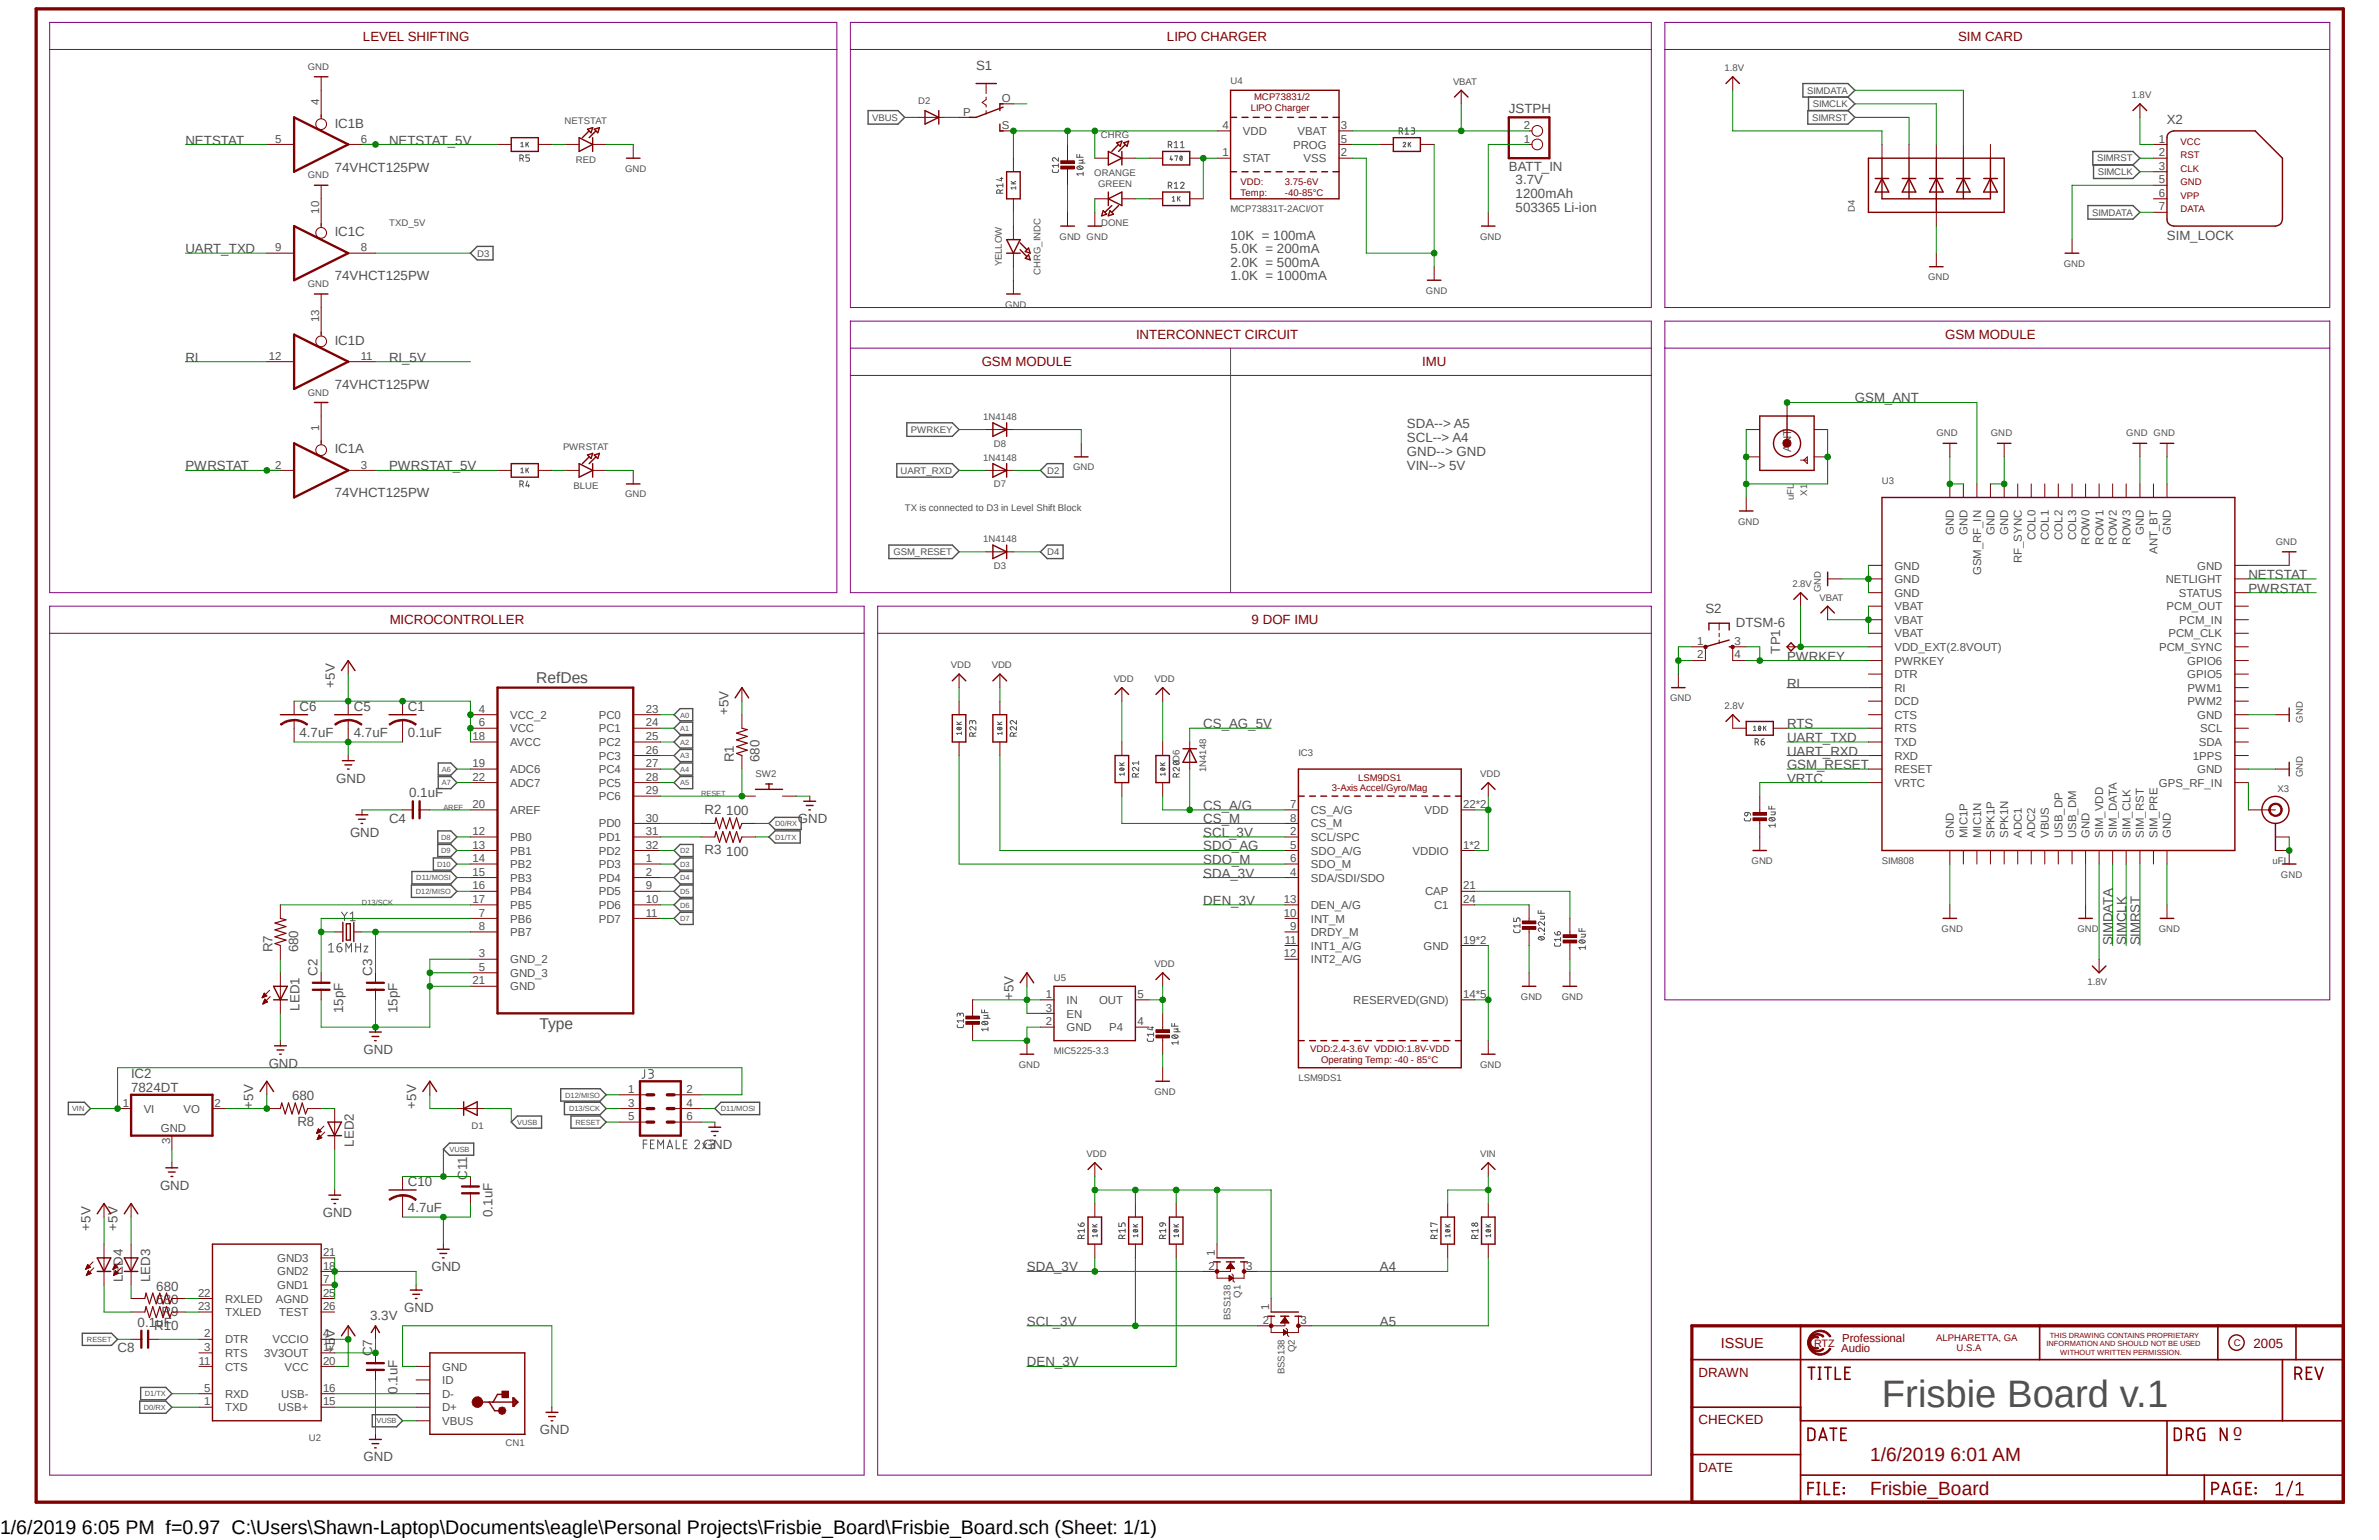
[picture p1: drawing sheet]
<svg xmlns="http://www.w3.org/2000/svg" width="432mm" height="279mm" viewBox="0 0 432 279" stroke-linecap="round" stroke-linejoin="round" font-family="sans-serif">
<defs><g id="words">
<text font-size="6.9" fill="#505050" x="341.6" y="255.3">Frisbie Board v.1</text>
<text font-size="3.6" x="0" y="278.4">1/6/2019 6:05 PM f=0.97 C:\Users\Shawn-Laptop\Documents\eagle\Personal Projects\Frisbie_Board\Frisbie_Board.sch (Sheet: 1/1)</text>
<g font-size="3.5" fill="#800000">
<text x="339.4" y="265.1">1/6/2019 6:01 AM</text>
<text x="339.4" y="271.3">Frisbie_Board</text>
</g>
<text font-size="3" fill="#800000" x="405.3" y="260.5">o</text>
<g font-size="2.8" fill="#505050">
<text x="97.3" y="123.9">RefDes</text>
<text x="97.9" y="186.7">Type</text>
</g>
<text font-size="2.6" fill="#800000" x="312.3" y="244.5">ISSUE</text>
<g font-size="2.4" fill="#800000">
<text x="65.9" y="7.4">LEVEL SHIFTING</text>
<text x="211.8" y="7.4">LIPO CHARGER</text>
<text x="355.4" y="7.4">SIM CARD</text>
<text x="206.2" y="61.6">INTERCONNECT CIRCUIT</text>
<text x="353.1" y="61.6">GSM MODULE</text>
<text x="178.2" y="66.5">GSM MODULE</text>
<text x="258.1" y="66.5">IMU</text>
<text x="70.7" y="113.3">MICROCONTROLLER</text>
<text x="227.1" y="113.3">9 DOF IMU</text>
<text x="409" y="244.5">2005</text>
<text x="308.3" y="249.8">DRAWN</text>
<text x="308.3" y="258.4">CHECKED</text>
<text x="308.3" y="267">DATE</text>
</g>
<g font-size="2.4" fill="#505050">
<text x="177.2" y="12.7">S1</text>
<text x="60.7" y="23.2">IC1B</text>
<text x="273.9" y="20.6">JSTPH</text>
<text x="393.3" y="22.5">X2</text>
<text x="33.7" y="26.2">NETSTAT</text>
<text x="70.6" y="26.2">NETSTAT_5V</text>
<text x="60.7" y="31.2">74VHCT125PW</text>
<text x="273.9" y="31">BATT_IN</text>
<text x="275.1" y="33.4">3.7V</text>
<text x="275.1" y="35.9">1200mAh</text>
<text x="275.1" y="38.5">503365 Li-ion</text>
<text x="33.7" y="45.9">UART_TXD</text>
<text x="60.7" y="42.8">IC1C</text>
<text x="223.4" y="43.5">10K = 100mA</text>
<text x="223.4" y="45.9">5.0K = 200mA</text>
<text x="393.3" y="43.5">SIM_LOCK</text>
<text x="60.7" y="50.8">74VHCT125PW</text>
<text x="223.4" y="48.4">2.0K = 500mA</text>
<text x="223.4" y="50.8">1.0K = 1000mA</text>
<text x="33.7" y="65.6">RI</text>
<text x="60.7" y="62.6">IC1D</text>
<text x="70.6" y="65.6">RI_5V</text>
<text x="60.7" y="70.6">74VHCT125PW</text>
<text x="255.4" y="77.6">SDA--&gt; A5</text>
<text x="336.7" y="73">GSM_ANT</text>
<text x="60.7" y="82.3">IC1A</text>
<text x="255.4" y="80.2">SCL--&gt; A4</text>
<text x="255.4" y="82.8">GND--&gt; GND</text>
<text x="33.7" y="85.3">PWRSTAT</text>
<text x="70.6" y="85.3">PWRSTAT_5V</text>
<text x="255.4" y="85.3">VIN--&gt; 5V</text>
<text x="60.7" y="90.3">74VHCT125PW</text>
<text x="408.1" y="105">NETSTAT</text>
<text x="408.1" y="107.5">PWRSTAT</text>
<text x="309.5" y="111.2">S2</text>
<text x="315.1" y="113.7">DTSM-6</text>
<text x="323.1" y="118.6" transform="rotate(-90 323.1 118.6)">TP1</text>
<text x="324.4" y="119.8">PWRKEY</text>
<text x="60.7" y="124.8" transform="rotate(-90 60.7 124.8)">+5V</text>
<text x="324.4" y="124.8">RI</text>
<text x="54.4" y="129.1">C6</text>
<text x="64.2" y="129.1">C5</text>
<text x="74" y="129.1">C1</text>
<text x="132.2" y="129.7" transform="rotate(-90 132.2 129.7)">+5V</text>
<text x="54.4" y="133.7">4.7uF</text>
<text x="64.2" y="133.7">4.7uF</text>
<text x="74" y="133.7">0.1uF</text>
<text x="218.4" y="132.1">CS_AG_5V</text>
<text x="324.4" y="137.1">UART_RXD</text>
<text x="324.4" y="134.6">UART_TXD</text>
<text x="324.4" y="132.1">RTS</text>
<text x="61" y="142">GND</text>
<text x="133.2" y="138.3" transform="rotate(-90 133.2 138.3)">R1</text>
<text x="137.9" y="138.3" transform="rotate(-90 137.9 138.3)">680</text>
<text x="324.4" y="142">VRTC</text>
<text x="324.4" y="139.5">GSM_RESET</text>
<text x="70.6" y="149.3">C4</text>
<text x="74.3" y="144.7">0.1uF</text>
<text x="127.9" y="147.7">R2</text>
<text x="131.8" y="147.9">100</text>
<text x="144.8" y="149.4">GND</text>
<text x="218.4" y="146.9">CS_A/G</text>
<text x="218.4" y="149.4">CS_M</text>
<text x="63.5" y="151.8">GND</text>
<text x="127.9" y="155">R3</text>
<text x="131.8" y="155.3">100</text>
<text x="218.4" y="151.8">SCL_3V</text>
<text x="218.4" y="154.3">SDO_AG</text>
<text x="218.4" y="159.3">SDA_3V</text>
<text x="218.4" y="156.8">SDO_M</text>
<text x="218.4" y="164.2">DEN_3V</text>
<text x="49.4" y="172.8" transform="rotate(-90 49.4 172.8)">R7</text>
<text x="54.1" y="172.8" transform="rotate(-90 54.1 172.8)">680</text>
<text x="383.5" y="171.5" transform="rotate(-90 383.5 171.5)">SIMDATA</text>
<text x="385.9" y="171.5" transform="rotate(-90 385.9 171.5)">SIMCLK</text>
<text x="388.4" y="171.5" transform="rotate(-90 388.4 171.5)">SIMRST</text>
<text x="57.7" y="177.1" transform="rotate(-90 57.7 177.1)">C2</text>
<text x="67.5" y="177.1" transform="rotate(-90 67.5 177.1)">C3</text>
<text x="54.4" y="183.4" transform="rotate(-90 54.4 183.4)">LED1</text>
<text x="62.3" y="183.9" transform="rotate(-90 62.3 183.9)">15pF</text>
<text x="72.1" y="183.9" transform="rotate(-90 72.1 183.9)">15pF</text>
<text x="183.9" y="181.4" transform="rotate(-90 183.9 181.4)">+5V</text>
<text x="66" y="191.3">GND</text>
<text x="23.8" y="195.6">IC2</text>
<text x="48.8" y="193.7">GND</text>
<text x="23.8" y="198">7824DT</text>
<text x="46" y="201.1" transform="rotate(-90 46 201.1)">+5V</text>
<text x="53" y="199.6">680</text>
<text x="75.5" y="201.1" transform="rotate(-90 75.5 201.1)">+5V</text>
<text x="54" y="204.3">R8</text>
<text x="64.2" y="208" transform="rotate(-90 64.2 208)">LED2</text>
<text x="127.6" y="208.5">GND</text>
<text x="29" y="215.9">GND</text>
<text x="74" y="215.3">C10</text>
<text x="84.8" y="214" transform="rotate(-90 84.8 214)">C11</text>
<text x="58.6" y="220.8">GND</text>
<text x="74" y="220">4.7uF</text>
<text x="89.4" y="220.8" transform="rotate(-90 89.4 220.8)">0.1uF</text>
<text x="16.4" y="223.3" transform="rotate(-90 16.4 223.3)">+5V</text>
<text x="21.3" y="223.3" transform="rotate(-90 21.3 223.3)">+5V</text>
<text x="22.3" y="232.6" transform="rotate(-90 22.3 232.6)">LED4</text>
<text x="27.3" y="232.6" transform="rotate(-90 27.3 232.6)">LED3</text>
<text x="78.3" y="230.7">GND</text>
<text x="186.4" y="230.7">SDA_3V</text>
<text x="250.4" y="230.7">A4</text>
<text x="28.4" y="234.1">680</text>
<text x="28.4" y="236.6">680</text>
<text x="29.3" y="238.8">R9</text>
<text x="67.2" y="239.5">3.3V</text>
<text x="73.4" y="238">GND</text>
<text x="21.3" y="245.3">C8</text>
<text x="25" y="240.7">0.1uF</text>
<text x="28" y="241.3">R10</text>
<text x="60.7" y="245.4" transform="rotate(-90 60.7 245.4)">+5V</text>
<text x="186.4" y="240.5">SCL_3V</text>
<text x="250.4" y="240.5">A5</text>
<text x="67.5" y="246.1" transform="rotate(-90 67.5 246.1)">C7</text>
<text x="186.4" y="247.9">DEN_3V</text>
<text x="72.1" y="252.9" transform="rotate(-90 72.1 252.9)">0.1uF</text>
<text x="98" y="260.2">GND</text>
<text x="66" y="265.1">GND</text>
</g>
<g font-size="2.1" fill="#505050">
<text x="58" y="19.1" transform="rotate(-90 58 19.1)">4</text>
<text x="174.8" y="21">P</text>
<text x="181.8" y="23.4">S</text>
<text x="181.8" y="18.5">O</text>
<text x="221.9" y="23.4">4</text>
<text x="243.4" y="23.4">3</text>
<text x="276.6" y="23.4">2</text>
<text x="50" y="25.9">5</text>
<text x="65.5" y="25.9">6</text>
<text x="221.9" y="28.4">1</text>
<text x="225.6" y="24.5">VDD</text>
<text x="225.6" y="29.4">STAT</text>
<text x="234.7" y="27">PROG</text>
<text x="235.5" y="24.5">VBAT</text>
<text x="236.6" y="29.4">VSS</text>
<text x="243.4" y="25.9">5</text>
<text x="243.4" y="28.4">2</text>
<text x="276.6" y="25.9">1</text>
<text x="391.8" y="25.9">1</text>
<text x="391.8" y="28.4">2</text>
<text x="391.8" y="30.8">3</text>
<text x="391.8" y="33.3">5</text>
<text x="391.8" y="35.7">6</text>
<text x="58" y="38.7" transform="rotate(-90 58 38.7)">10</text>
<text x="391.8" y="38.2">7</text>
<text x="50" y="45.6">9</text>
<text x="65.5" y="45.6">8</text>
<text x="58" y="58.5" transform="rotate(-90 58 58.5)">13</text>
<text x="48.8" y="65.3">12</text>
<text x="65.5" y="65.3">11</text>
<text x="58" y="78.1" transform="rotate(-90 58 78.1)">1</text>
<text x="325.1" y="81.9" transform="rotate(-90 325.1 81.9)">ANT</text>
<text x="50" y="85">2</text>
<text x="65.5" y="85">3</text>
<text x="354.6" y="97.1" transform="rotate(-90 354.6 97.1)">GND</text>
<text x="357.1" y="97.1" transform="rotate(-90 357.1 97.1)">GND</text>
<text x="362" y="97.1" transform="rotate(-90 362 97.1)">GND</text>
<text x="364.5" y="97.1" transform="rotate(-90 364.5 97.1)">GND</text>
<text x="369.4" y="97.9" transform="rotate(-90 369.4 97.9)">COL0</text>
<text x="371.9" y="97.9" transform="rotate(-90 371.9 97.9)">COL1</text>
<text x="374.4" y="97.9" transform="rotate(-90 374.4 97.9)">COL2</text>
<text x="376.8" y="97.9" transform="rotate(-90 376.8 97.9)">COL3</text>
<text x="379.3" y="98.8" transform="rotate(-90 379.3 98.8)">ROW0</text>
<text x="381.8" y="98.8" transform="rotate(-90 381.8 98.8)">ROW1</text>
<text x="384.2" y="98.8" transform="rotate(-90 384.2 98.8)">ROW2</text>
<text x="386.7" y="98.8" transform="rotate(-90 386.7 98.8)">ROW3</text>
<text x="389.1" y="97.1" transform="rotate(-90 389.1 97.1)">GND</text>
<text x="391.6" y="100.5" transform="rotate(-90 391.6 100.5)">ANT_BT</text>
<text x="394" y="97.1" transform="rotate(-90 394 97.1)">GND</text>
<text x="343.8" y="103.3">GND</text>
<text x="343.8" y="105.8">GND</text>
<text x="359.6" y="104.4" transform="rotate(-90 359.6 104.4)">GSM_RF_IN</text>
<text x="366.9" y="102.2" transform="rotate(-90 366.9 102.2)">RF_SYNC</text>
<text x="393.1" y="105.8">NETLIGHT</text>
<text x="398.8" y="103.3">GND</text>
<text x="343.8" y="108.2">GND</text>
<text x="343.8" y="110.7">VBAT</text>
<text x="343.8" y="113.2">VBAT</text>
<text x="393.2" y="110.7">PCM_OUT</text>
<text x="395.5" y="108.2">STATUS</text>
<text x="395.5" y="113.2">PCM_IN</text>
<text x="308.1" y="117">1</text>
<text x="308.1" y="119.5">2</text>
<text x="314.8" y="119.5">4</text>
<text x="314.8" y="117">3</text>
<text x="343.8" y="115.7">VBAT</text>
<text x="343.8" y="118.1">VDD_EXT(2.8VOUT)</text>
<text x="391.9" y="118.1">PCM_SYNC</text>
<text x="393.6" y="115.7">PCM_CLK</text>
<text x="343.8" y="120.6">PWRKEY</text>
<text x="343.8" y="123">DTR</text>
<text x="343.8" y="125.5">RI</text>
<text x="397" y="123">GPIO5</text>
<text x="397" y="120.6">GPIO6</text>
<text x="397" y="125.5">PWM1</text>
<text x="86.9" y="129.3">4</text>
<text x="86.9" y="131.8">6</text>
<text x="92.6" y="130.4">VCC_2</text>
<text x="108.7" y="130.4">PC0</text>
<text x="117.2" y="129.3">23</text>
<text x="117.2" y="131.8">24</text>
<text x="343.8" y="128">DCD</text>
<text x="343.8" y="130.4">CTS</text>
<text x="397" y="128">PWM2</text>
<text x="398.8" y="130.4">GND</text>
<text x="85.8" y="134.3">18</text>
<text x="92.6" y="132.9">VCC</text>
<text x="92.6" y="135.3">AVCC</text>
<text x="108.7" y="132.9">PC1</text>
<text x="108.7" y="135.3">PC2</text>
<text x="108.7" y="137.8">PC3</text>
<text x="117.2" y="134.3">25</text>
<text x="117.2" y="136.7">26</text>
<text x="343.8" y="132.9">RTS</text>
<text x="343.8" y="135.3">TXD</text>
<text x="343.8" y="137.8">RXD</text>
<text x="398" y="137.8">1PPS</text>
<text x="399.1" y="135.3">SDA</text>
<text x="399.3" y="132.9">SCL</text>
<text x="85.8" y="139.2">19</text>
<text x="85.8" y="141.6">22</text>
<text x="92.6" y="140.3">ADC6</text>
<text x="92.6" y="142.7">ADC7</text>
<text x="108.7" y="140.3">PC4</text>
<text x="108.7" y="142.7">PC5</text>
<text x="117.2" y="139.2">27</text>
<text x="117.2" y="141.6">28</text>
<text x="343.8" y="140.3">RESET</text>
<text x="343.8" y="142.7">VRTC</text>
<text x="391.8" y="142.7">GPS_RF_IN</text>
<text x="398.8" y="140.3">GND</text>
<text x="85.8" y="146.6">20</text>
<text x="92.6" y="147.7">AREF</text>
<text x="108.7" y="145.2">PC6</text>
<text x="117.2" y="144.1">29</text>
<text x="117.2" y="149.1">30</text>
<text x="234.2" y="146.6">7</text>
<text x="234.2" y="149.1">8</text>
<text x="237.9" y="147.7">CS_A/G</text>
<text x="258.6" y="147.7">VDD</text>
<text x="265.6" y="146.6">22*2</text>
<text x="85.8" y="151.5">12</text>
<text x="85.8" y="154">13</text>
<text x="92.6" y="152.6">PB0</text>
<text x="92.6" y="155.1">PB1</text>
<text x="108.7" y="150.1">PD0</text>
<text x="108.7" y="152.6">PD1</text>
<text x="108.7" y="155.1">PD2</text>
<text x="117.2" y="151.5">31</text>
<text x="117.2" y="154">32</text>
<text x="234.2" y="151.5">2</text>
<text x="234.2" y="154">5</text>
<text x="237.9" y="150.1">CS_M</text>
<text x="237.9" y="152.6">SCL/SPC</text>
<text x="237.9" y="155.1">SDO_A/G</text>
<text x="256.4" y="155.1">VDDIO</text>
<text x="265.6" y="154">1*2</text>
<text x="354.6" y="152.1" transform="rotate(-90 354.6 152.1)">GND</text>
<text x="357.1" y="152.1" transform="rotate(-90 357.1 152.1)">MIC1P</text>
<text x="359.6" y="152.1" transform="rotate(-90 359.6 152.1)">MIC1N</text>
<text x="362" y="152.1" transform="rotate(-90 362 152.1)">SPK1P</text>
<text x="364.5" y="152.1" transform="rotate(-90 364.5 152.1)">SPK1N</text>
<text x="366.9" y="152.1" transform="rotate(-90 366.9 152.1)">ADC1</text>
<text x="369.4" y="152.1" transform="rotate(-90 369.4 152.1)">ADC2</text>
<text x="371.9" y="152.1" transform="rotate(-90 371.9 152.1)">VBUS</text>
<text x="374.4" y="152.1" transform="rotate(-90 374.4 152.1)">USB_DP</text>
<text x="376.8" y="152.1" transform="rotate(-90 376.8 152.1)">USB_DM</text>
<text x="379.3" y="152.1" transform="rotate(-90 379.3 152.1)">GND</text>
<text x="381.7" y="152.1" transform="rotate(-90 381.7 152.1)">SIM_VDD</text>
<text x="384.2" y="152.1" transform="rotate(-90 384.2 152.1)">SIM_DATA</text>
<text x="386.7" y="152.1" transform="rotate(-90 386.7 152.1)">SIM_CLK</text>
<text x="389.1" y="152.1" transform="rotate(-90 389.1 152.1)">SIM_RST</text>
<text x="391.6" y="152.1" transform="rotate(-90 391.6 152.1)">SIM_PRE</text>
<text x="394" y="152.1" transform="rotate(-90 394 152.1)">GND</text>
<text x="85.8" y="156.4">14</text>
<text x="85.8" y="158.9">15</text>
<text x="85.8" y="161.4">16</text>
<text x="92.6" y="157.5">PB2</text>
<text x="92.6" y="160">PB3</text>
<text x="108.7" y="157.5">PD3</text>
<text x="108.7" y="160">PD4</text>
<text x="117.2" y="156.4">1</text>
<text x="117.2" y="158.9">2</text>
<text x="117.2" y="161.4">9</text>
<text x="234.2" y="156.4">6</text>
<text x="234.2" y="158.9">4</text>
<text x="237.9" y="157.5">SDO_M</text>
<text x="237.9" y="160">SDA/SDI/SDO</text>
<text x="265.6" y="161.4">21</text>
<text x="85.8" y="163.8">17</text>
<text x="86.9" y="166.3">7</text>
<text x="92.6" y="162.4">PB4</text>
<text x="92.6" y="164.9">PB5</text>
<text x="92.6" y="167.4">PB6</text>
<text x="108.7" y="162.4">PD5</text>
<text x="108.7" y="164.9">PD6</text>
<text x="108.7" y="167.4">PD7</text>
<text x="117.2" y="163.8">10</text>
<text x="117.2" y="166.3">11</text>
<text x="233" y="163.8">13</text>
<text x="233" y="166.3">10</text>
<text x="237.9" y="164.9">DEN_A/G</text>
<text x="237.9" y="167.4">INT_M</text>
<text x="258.7" y="162.4">CAP</text>
<text x="260.3" y="164.9">C1</text>
<text x="265.6" y="163.8">24</text>
<text x="86.9" y="168.7">8</text>
<text x="86.9" y="173.7">3</text>
<text x="92.6" y="169.8">PB7</text>
<text x="233" y="173.7">12</text>
<text x="233.2" y="171.2">11</text>
<text x="234.2" y="168.7">9</text>
<text x="237.9" y="169.8">DRDY_M</text>
<text x="237.9" y="172.3">INT1_A/G</text>
<text x="258.4" y="172.3">GND</text>
<text x="265.6" y="171.2">19*2</text>
<text x="85.8" y="178.6">21</text>
<text x="86.9" y="176.2">5</text>
<text x="92.6" y="174.8">GND_2</text>
<text x="92.6" y="177.2">GND_3</text>
<text x="92.6" y="179.7">GND</text>
<text x="237.9" y="174.8">INT2_A/G</text>
<text x="189.8" y="181.1">1</text>
<text x="189.8" y="183.5">3</text>
<text x="189.8" y="186">2</text>
<text x="193.6" y="182.2">IN</text>
<text x="193.6" y="184.6">EN</text>
<text x="199.5" y="182.2">OUT</text>
<text x="206.5" y="181.1">5</text>
<text x="206.5" y="186">4</text>
<text x="245.6" y="182.2">RESERVED(GND)</text>
<text x="265.6" y="181.1">14*5</text>
<text x="193.6" y="187.1">GND</text>
<text x="201.3" y="187.1">P4</text>
<text x="22.3" y="200.8">1</text>
<text x="26.1" y="201.8">VI</text>
<text x="33.3" y="201.8">VO</text>
<text x="38.9" y="200.8">2</text>
<text x="114" y="198.3">1</text>
<text x="114" y="200.8">3</text>
<text x="114" y="203.2">5</text>
<text x="124.6" y="203.2">6</text>
<text x="124.6" y="200.8">4</text>
<text x="124.6" y="198.3">2</text>
<text x="29.2" y="205.3">GND</text>
<text x="30.9" y="207.5" transform="rotate(-90 30.9 207.5)">3</text>
<text x="58.6" y="227.9">21</text>
<text x="220.5" y="227.9" transform="rotate(-90 220.5 227.9)">1</text>
<text x="50.3" y="233.9">GND1</text>
<text x="50.3" y="231.4">GND2</text>
<text x="50.3" y="228.9">GND3</text>
<text x="58.6" y="232.8">7</text>
<text x="58.6" y="230.3">18</text>
<text x="219.4" y="230.3">2</text>
<text x="226.2" y="230.3">3</text>
<text x="35.9" y="237.7">23</text>
<text x="35.9" y="235.2">22</text>
<text x="40.9" y="238.8">TXLED</text>
<text x="40.9" y="236.3">RXLED</text>
<text x="50" y="236.3">AGND</text>
<text x="50.7" y="238.8">TEST</text>
<text x="58.6" y="237.7">26</text>
<text x="58.6" y="235.2">25</text>
<text x="230.4" y="237.7" transform="rotate(-90 230.4 237.7)">1</text>
<text x="37.1" y="245.1">3</text>
<text x="37.1" y="242.7">2</text>
<text x="40.9" y="243.7">DTR</text>
<text x="49.4" y="243.7">VCCIO</text>
<text x="58.6" y="245.1">17</text>
<text x="58.6" y="242.7">4</text>
<text x="229.2" y="240.2">2</text>
<text x="236" y="240.2">3</text>
<text x="36.1" y="247.6">11</text>
<text x="40.9" y="248.7">CTS</text>
<text x="40.9" y="246.2">RTS</text>
<text x="48" y="246.2">3V3OUT</text>
<text x="51.6" y="248.7">VCC</text>
<text x="58.6" y="247.6">20</text>
<text x="80.3" y="248.7">GND</text>
<text x="80.3" y="251.1">ID</text>
<text x="37.1" y="255">1</text>
<text x="37.1" y="252.5">5</text>
<text x="40.9" y="256">TXD</text>
<text x="40.9" y="253.6">RXD</text>
<text x="50.5" y="256">USB+</text>
<text x="51.1" y="253.6">USB-</text>
<text x="58.6" y="255">15</text>
<text x="58.6" y="252.5">16</text>
<text x="80.3" y="256">D+</text>
<text x="80.3" y="253.6">D-</text>
<text x="80.3" y="258.5">VBUS</text>
</g>
<g font-size="2.1" fill="#800000">
<text x="334.2" y="245.3">Audio</text>
<text x="334.4" y="243.5">Professional</text>
</g>
<text font-size="1.9" fill="#800000" x="329.3" y="244.4">RTZ</text>
<g font-size="1.7" fill="#505050">
<text x="55.9" y="12.7">GND</text>
<text x="223.3" y="15.2">U4</text>
<text x="263.7" y="15.4">VBAT</text>
<text x="313" y="12.9">1.8V</text>
<text x="328" y="17">SIMDATA</text>
<text x="386.9" y="17.9">1.8V</text>
<text x="102.5" y="22.5">NETSTAT</text>
<text x="158.3" y="21.9">VBUS</text>
<text x="166.7" y="18.8">D2</text>
<text x="328.9" y="21.9">SIMRST</text>
<text x="329" y="19.4">SIMCLK</text>
<text x="104.5" y="29.5">RED</text>
<text x="199.8" y="25">CHRG</text>
<text x="380.7" y="29.3">SIMRST</text>
<text x="55.9" y="32.4">GND</text>
<text x="113.4" y="31.2">GND</text>
<text x="198.6" y="32">ORANGE</text>
<text x="199.3" y="34">GREEN</text>
<text x="380.8" y="31.7">SIMCLK</text>
<text x="70.6" y="41">TXD_5V</text>
<text x="199.9" y="41">DONE</text>
<text x="223.3" y="38.5">MCP73831T-2ACI/OT</text>
<text x="336.7" y="38.5" transform="rotate(-90 336.7 38.5)">D4</text>
<text x="379.8" y="39.2">SIMDATA</text>
<text x="86.6" y="46.6">D3</text>
<text x="192.3" y="43.5">GND GND</text>
<text x="268.6" y="43.5">GND</text>
<text x="55.9" y="52.1">GND</text>
<text x="181.9" y="48.3" transform="rotate(-90 181.9 48.3)">YELLOW</text>
<text x="188.9" y="49.9" transform="rotate(-90 188.9 49.9)">CHRG_INDC</text>
<text x="258.8" y="53.3">GND</text>
<text x="350" y="50.8">GND</text>
<text x="374.6" y="48.4">GND</text>
<text x="182.5" y="55.8">GND</text>
<text x="55.9" y="71.8">GND</text>
<text x="178.4" y="76.2">1N4148</text>
<text x="102.2" y="81.6">PWRSTAT</text>
<text x="165.3" y="78.6">PWRKEY</text>
<text x="178.4" y="83.6">1N4148</text>
<text x="180.4" y="81.1">D8</text>
<text x="351.5" y="79.2">GND</text>
<text x="361.3" y="79.2">GND</text>
<text x="385.9" y="79.2">GND GND</text>
<text x="104.1" y="88.6">BLUE</text>
<text x="163.4" y="85.9">UART_RXD</text>
<text x="180.4" y="88.4">D7</text>
<text x="190.1" y="85.9">D2</text>
<text x="194.8" y="85.3">GND</text>
<text x="328" y="89.9" transform="rotate(-90 328 89.9)">X1</text>
<text x="341.6" y="87.8">U3</text>
<text x="113.4" y="90.3">GND</text>
<text x="164.2" y="92.7">TX is connected to D3 in Level Shift Block</text>
<text x="315.5" y="95.2">GND</text>
<text x="325.6" y="90.8" transform="rotate(-90 325.6 90.8)">uFL</text>
<text x="162.2" y="100.8">GSM_RESET</text>
<text x="178.4" y="98.3">1N4148</text>
<text x="190.1" y="100.8">D4</text>
<text x="413.1" y="98.9">GND</text>
<text x="180.4" y="103.2">D3</text>
<text x="325.3" y="106.5">2.8V</text>
<text x="330.5" y="107.5" transform="rotate(-90 330.5 107.5)">GND</text>
<text x="330.2" y="109">VBAT</text>
<text x="172.6" y="121.3">VDD</text>
<text x="180" y="121.3">VDD</text>
<text x="202.1" y="123.8">VDD</text>
<text x="209.5" y="123.8">VDD</text>
<text x="303.1" y="127.2">GND</text>
<text x="313" y="128.7">2.8V</text>
<text x="417.9" y="131.2" transform="rotate(-90 417.9 131.2)">GND</text>
<text x="235.7" y="137.1">IC3</text>
<text x="137.1" y="141">SW2</text>
<text x="214.1" y="138.2" transform="rotate(-90 214.1 138.2)">D6</text>
<text x="218.9" y="140.1" transform="rotate(-90 218.9 140.1)">1N4148</text>
<text x="268.6" y="141">VDD</text>
<text x="413.4" y="143.7">X3</text>
<text x="417.9" y="141" transform="rotate(-90 417.9 141)">GND</text>
<text x="317.9" y="156.8">GND</text>
<text x="341.6" y="156.8">SIM808</text>
<text x="412.5" y="156.8">uFL</text>
<text x="414" y="159.3">GND</text>
<text x="352.4" y="169.1">GND</text>
<text x="377.1" y="169.1">GND</text>
<text x="391.8" y="169.1">GND</text>
<text x="191.3" y="178">U5</text>
<text x="209.5" y="175.5">VDD</text>
<text x="378.9" y="178.7">1.8V</text>
<text x="276" y="181.4">GND</text>
<text x="283.5" y="181.4">GND</text>
<text x="191.3" y="191.3">MIC5225-3.3</text>
<text x="184.9" y="193.7">GND</text>
<text x="235.7" y="196.2">LSM9DS1</text>
<text x="268.6" y="193.7">GND</text>
<text x="209.5" y="198.6">GND</text>
<text x="85.6" y="204.8">D1</text>
<text x="197.2" y="210">VDD</text>
<text x="268.6" y="210">VIN</text>
<text x="223.3" y="239.5" transform="rotate(-90 223.3 239.5)">BSS138</text>
<text x="225.2" y="235.5" transform="rotate(-90 225.2 235.5)">Q1</text>
<text x="235" y="245.3" transform="rotate(-90 235 245.3)">Q2</text>
<text x="233.2" y="249.3" transform="rotate(-90 233.2 249.3)">BSS138</text>
<text x="56" y="261.4">U2</text>
<text x="91.7" y="262.4">CN1</text>
</g>
<g font-size="1.7" fill="#800000">
<text x="227" y="20.1">LIPO Charger</text>
<text x="227.7" y="18.2">MCP73831/2</text>
<text x="395.8" y="26.2">VCC</text>
<text x="395.8" y="28.7">RST</text>
<text x="225.2" y="35.5">Temp:</text>
<text x="225.2" y="33.6">VDD:</text>
<text x="233.2" y="35.5">-40-85°C</text>
<text x="233.2" y="33.6">3.75-6V</text>
<text x="395.8" y="31.2">CLK</text>
<text x="395.8" y="33.6">GND</text>
<text x="395.8" y="36.1">VPP</text>
<text x="395.8" y="38.5">DATA</text>
<text x="241.8" y="143.5">3-Axis Accel/Gyro/Mag</text>
<text x="246.5" y="141.6">LSM9DS1</text>
<text x="237.8" y="190.9">VDD:2.4-3.6V VDDIO:1.8V-VDD</text>
<text x="239.8" y="192.8">Operating Temp: -40 - 85°C</text>
<text x="351.4" y="243.3">ALPHARETTA, GA</text>
<text x="355.1" y="245.1">U.S.A</text>
<text x="405.5" y="244.2">C</text>
</g>
<g font-size="1.4" fill="#505050">
<text x="123.4" y="130.2">A0</text>
<text x="123.4" y="132.6">A1</text>
<text x="123.4" y="135.1">A2</text>
<text x="123.4" y="137.5">A3</text>
<text x="80.2" y="140">A6</text>
<text x="80.2" y="142.5">A7</text>
<text x="123.4" y="140">A4</text>
<text x="123.4" y="142.5">A5</text>
<text x="80.5" y="146.9">AREF</text>
<text x="127.3" y="144.4">RESET</text>
<text x="140.7" y="149.9">D0/RX</text>
<text x="80.1" y="152.3">D8</text>
<text x="80.1" y="154.8">D9</text>
<text x="123.4" y="154.8">D2</text>
<text x="140.7" y="152.4">D1/TX</text>
<text x="75.6" y="159.7">D11/MOSI</text>
<text x="79.3" y="157.3">D10</text>
<text x="123.4" y="157.3">D3</text>
<text x="123.4" y="159.7">D4</text>
<text x="65.7" y="164.2">D13/SCK</text>
<text x="75.5" y="162.2">D12/MISO</text>
<text x="123.4" y="162.2">D5</text>
<text x="123.4" y="164.7">D6</text>
<text x="123.4" y="167.1">D7</text>
<text x="13.1" y="201.6">VIN</text>
<text x="102.6" y="199.1">D12/MISO</text>
<text x="103.3" y="201.6">D13/SCK</text>
<text x="130.9" y="201.6">D11/MOSI</text>
<text x="81.6" y="209">VUSB</text>
<text x="93.9" y="204">VUSB</text>
<text x="104.5" y="204">RESET</text>
<text x="15.8" y="243.5">RESET</text>
<text x="26.1" y="255.8">D0/RX</text>
<text x="26.3" y="253.3">D1/TX</text>
<text x="68.3" y="258.2">VUSB</text>
</g>
<g font-size="1.4" fill="#800000">
<text x="371.4" y="244.2">INFORMATION AND SHOULD NOT BE USED</text>
<text x="372.1" y="242.7">THIS DRAWING CONTAINS PROPRIETARY</text>
<text x="373.9" y="245.7">WITHOUT WRITTEN PERMISSION.</text>
</g>
</g></defs>
<path d="M6.1 1.3l419.6 271.8M425.7 1.3l-419.6 271.8" fill="none" stroke="#fff" stroke-width=".18"/>
<g fill="none" stroke="#505050" stroke-width=".18">
<path d="M94.4 28.7h.5l.1-.4-.3-.2h-.3v1.2M94.5 26l.3-.2v.8M94.5 26.6h.5M94.7 28.7l.3 .6M95.5 25.8v.8M95.7 26.1l.2 .5M95.9 25.8l-.4 .5M96.1 28.1h-.6v.5l.6 .1v.4l-.6 .2M181.5 35.1v-.6l-.4-.1-.2 .3v.4h1.1M181.5 32.4h.5M181.8 32.2v.6l-.9-.2M182 34.4l-.5 .3"/>
<path d="M182 33.6h-1.1l.2 .4M182 33.3v.7M183.5 33.4h.9M183.5 32.9l.5 .5M184.4 34.1h-.9l.2 .2M184.4 33.9v.4M184.4 32.9l-.5 .3M191 30.8l.1 .4 .2 .1 .7-.1h.1v-.4M192.1 28.6v.7l-.7-.7-.3 .1a.32 .32 0 0 0 .2 .6M192.1 29.7v.7M192.1 30h-1.1l.3 .4M195.5 28v.5h1.1"/>
<path d="M195.5 30.3l.5-.2 .4 .1 .2 .2a.7 .7 0 0 1-1.1 0zM195.7 30.2l.6 .5M195.8 29.6h1.1M196 28v.5M196.3 29.1h.2a.27 .27 0 0 1 0 .3 .27 .27 0 0 1-.2 .2M196.6 29l-.1 .1h-.7M196.6 31.5h-1.1l.2 .3M196.6 31.2v.6M212 26.3h.4M212 33.7h.4M212.4 26.3l.3-.2v-.2l-.3-.2h-.4v1.1M212.4 33.7l.3-.3v-.1l-.1-.2h-.6v1.1"/>
<path d="M212.4 26.3l.3 .5M212.4 33.7l.3 .5M212.6 28.3l-.2 .6h.5M212.7 28.7v.4M212.8 35.9l.2-.3v.9M212.8 36.5h.4M213.1 25.9l.4-.2v1.1M213.1 33.3l.4-.2v1.1M213.1 26.8h.7M213.1 34.2h.7M213.3 28.4l.4-.1-.2 .8M213.7 35.6v.9"/>
<path d="M213.9 36l.3 .5M214.2 28.4l.2-.1 .1 .1v.6l-.1 .1-.3-.4zM214.2 35.6l-.5 .6M214.3 33.3a.3 .3 0 0 1 .4-.2 .3 .3 0 0 1 .1 .5l-.5 .6h.6M214.3 26.8h.6M214.3 25.9l.3-.2v1.1M214.5 28.4l-.3 .5M254 23.8l.5-.1v-.5h-.5v1.1M254.3 23.8l.3 .5M254.7 26l.2-.2 .2 .1v.2l-.4 .5h.4M255.1 23.5l.3-.3v1.1M255.1 24.3h.6"/>
<path d="M255.6 25.8v.8M255.8 26.1l.3 .5M256.1 25.8l-.5 .5M256.2 23.2h.3l.3 .2-.1 .3h-.4M256.5 23.7h.2l.1 .4-.3 .2h-.3M223.4 63.2v44.3M94.4 87.9l.5-.1 .1-.2-.1-.3-.5-.1v1.1M94.5 85.1l.3-.2v.9M94.5 85.8h.5M94.7 87.9l.3 .4M95.5 84.9v.9M95.7 85.3l.2 .5"/>
<path d="M95.7 87.2l-.2 .9h.6M95.9 84.9l-.4 .5M95.9 87.9v.4M173.7 131.4h.8M173.7 131l.5 .4M173.7 132.1l.4-.1h.3l.1 .2-.4 .2-.3-.1zM173.8 132l.5 .3M174.5 133.1h-.8l.1 .2M174.5 132.8v.5M174.5 131l-.5 .3M176.5 131v-.1l.4-.2 .2 .3v.4M176.5 131l-.2-.3-.3 .1v.6"/>
<path d="M176.5 131v.2M176.6 133.6l-.1-.5-.1-.2-.4 .2v.5h1.1M177.1 131.8v.7l-.6-.6a.32 .32 0 0 0-.5 .1 .32 .32 0 0 0 .2 .5M177.1 132.9l-.5 .3M181.1 132.1l.7-.1 .1 .2-.4 .2-.4-.1zM181.1 131.4h.8M181.1 131l.5 .4M181.2 132l.5 .3M181.9 133.1h-.8l.1 .2M181.9 132.8v.5M181.9 131l-.5 .3M184 133.6l-.1-.5-.3-.2-.3 .4v.3h1.2"/>
<path d="M184.5 131.8v.7l-.6-.6a.32 .32 0 0 0-.5 .1 .32 .32 0 0 0 .2 .5M184.5 130.7v.7l-.6-.6a.32 .32 0 0 0-.5 .1 .32 .32 0 0 0 .2 .5M184.5 132.9l-.5 .3M203.2 138.9h.8M203.2 138.4l.5 .5M203.2 139.4l.4-.1 .4 .3-.4 .2-.4-.1zM203.4 139.4l.5 .3M204 138.4l-.5 .3M206.7 139.2v.7l-.7-.7-.3 .1-.2 .2 .3 .4M206.7 138.1v.6M206.7 138.4h-1.2l.3 .3M210.6 138.9h.9"/>
<path d="M210.6 138.4l.5 .5M210.7 139.4l.3-.1 .5 .3-.5 .2-.3-.1zM210.8 139.4l.4 .3M211.5 138.4l-.6 .3M213 138.3a.56 .56 0 0 1 .6-.2 .56 .56 0 0 1 .4 .5 .56 .56 0 0 1-.6 .2 .56 .56 0 0 1-.4-.5zM213.2 138.2l.6 .5M214 139.2v.7l-.7-.7-.3 .2a.32 .32 0 0 0 .2 .5M318.3 131.9l.2-.2v.8M318.3 132.5h.4M318.6 134.7l.5-.1v-.5l-.5-.1v1.2M318.9 134.7l.3 .5M319.3 131.7h.2l.1 .4-.1 .4h-.3v-.4z"/>
<path d="M319.6 131.9l-.4 .5M319.7 134.5l.5 .1 .1 .2-.1 .2-.2 .2-.3-.2zM320.1 131.7v.8M320.2 134l-.5 .3v.2M320.3 132l.2 .5M320.5 131.7l-.4 .5M204 140.5h-.8l.2 .2M204 140.2v.5M206.2 141v-.4l-.2-.3-.4 .2-.1 .5h1.2M206.7 140.3l-.5 .3M211.5 140.5h-.9l.2 .2M211.5 140.2v.5"/>
<path d="M213.5 141v-.5l-.2-.2-.3 .2-.1 .5h1.1M214 140.3l-.5 .3M316.6 148.5l.1 .4h.2h.7l.2-.4M316.7 147.4h.5l-.1 .6h-.4zM317.2 147.4a.45 .45 0 0 1 .6 .5M321.1 146.3v.5h1.1M321.2 148.4l.4-.1a.42 .42 0 0 1 .6 .3 .65 .65 0 0 1-1.1 0zM321.3 148.4l.6 .5M321.4 147.3h.8v.4l-.8 .1M321.6 146.3v.5M322.2 149.7h-1.1l.2 .4M322.2 149.4v.7"/>
<path d="M59.6 171.5l.5-.3v1.5M59.6 172.7h.9M61.2 171.8l.7 .1a.46 .46 0 0 1-.1 .8 .46 .46 0 0 1-.6-.4zM61.9 171.2a.66 .66 0 0 0-.7 .6M62 165.5l.5 .7M62.5 166.2v.8M62.8 172.7v-1.5l.5 .8 .5-.8v1.5M63 165.5l-.5 .7M63.6 165.8l.4-.3v1.5M63.6 167h.9M64.6 171.8h.8M64.6 171.2v1.5"/>
<path d="M65.4 171.2v1.5M66.1 171.7h.7l-.7 1h.7M274.7 168.7l.1 .4 .2 .1h.8l.1-.5M274.7 166.5v.7h.6v-.5l.2-.2 .3 .2 .1 .5M275.9 167.6v.7M275.9 168h-1.2l.3 .3M279.2 165.2v.5h1.1M279.2 170.1a.59 .59 0 0 1 .6-.2 .59 .59 0 0 1 .5 .4l-.3 .2h-.4l-.4-.2zM279.4 170l.7 .5M279.6 166.2h.7l-.1 .5-.6 .1M279.7 165.2v.5M280.3 169.4v.1z"/>
<path d="M280.3 168.4v.6l-.6-.6a.31 .31 0 0 0-.5 .2 .31 .31 0 0 0 .2 .4M280.3 167.3v.6l-.6-.6a.32 .32 0 0 0-.5 .1 .32 .32 0 0 0 .2 .5M282.2 171.2v.4a1.08 1.08 0 0 0 1.1-.1v-.3M282.2 169.1l.2 .5h.3M282.7 169.1l.3-.1 .3 .2v.2l-.2 .2h-.4zM283.3 170.1v.6M283.3 170.4h-1.1l.2 .3M286.6 168.4v.6h1.1M286.6 170.7l.3-.2h.5l.3 .3a.7 .7 0 0 1-1.1 0zM286.9 170.6l.6 .5M287 169.5h.7l-.1 .5h-.6M287.1 168.4v.6"/>
<path d="M287.7 171.9h-1.1l.3 .4M287.7 171.6v.7M117 194.1v1.2a.38 .38 0 0 1-.5 .3M117.7 194.1h.5a.34 .34 0 0 1 .4 .3 .34 .34 0 0 1-.4 .3h-.3M118.2 194.7l.3 .2v.5l-.3 .2h-.5M173.7 185.9l.1 .5h.2h.8l.1-.5M174.2 184.1l.1-.2 .4-.1 .1 .1 .1 .5M174.2 184.3v-.4l-.3-.1-.2 .2v.4M174.9 184.9v.6M174.9 185.2h-1.2l.3 .3M178.2 183.2v.5h1.1M178.2 185.5l.6-.2a.41 .41 0 0 1 .5 .3 .7 .7 0 0 1-1.1 0z"/>
<path d="M178.4 185.4l.7 .4M178.6 184.7h1.1M178.7 183.2v.5M179.1 184.2l.2 .2-.1 .3h-.1M179.3 184.1v.1h-.7M179.3 186.7h-1.1l.2 .3M179.3 186.4v.6M208.2 188.4l.1 .4 .2 .1h.8l.1-.5M208.9 186.4h.5M209.1 186.3v.6l-.9-.3M209.4 187.4v.6M209.4 187.7h-1.2l.3 .3"/>
<path d="M212.7 185.7v.5h1.1M212.7 187.9l.6-.2 .4 .1 .1 .3a.7 .7 0 0 1-1.1 0zM212.9 187.8l.7 .5M213.1 187.2h1.1M213.2 185.7v.5M213.6 186.7l.2 .2-.2 .3M213.8 186.6l-.7 .1M213.8 189.2h-1.1l.2 .3M213.8 188.8v.7M116.8 207.6h.6M117.4 206.8h-.6v1.6M118.1 207.6h.5"/>
<path d="M118.7 206.8h-.6v1.6h.6M119.4 208.4v-1.6l.5 .9 .5-.9v1.6M121.1 208.4l.5-1.6 .5 1.6M121.2 208h.8M122.7 206.8v1.6h.7M124 207.6h.5M124.7 206.8h-.7v1.6h.7M126.1 207.2a.43 .43 0 0 1 .6-.3 .43 .43 0 0 1 .1 .7l-.7 .8h.9M127.6 207.4l.6 1M128.2 207.4l-.6 1M128.8 206.8l.7 .1a.37 .37 0 0 1 .2 .4 .37 .37 0 0 1-.4 .3h-.3M129.2 207.6a.44 .44 0 0 1 .5 .3 .44 .44 0 0 1-.2 .5h-.7"/>
<path d="M195.7 222l.2 .4 .3 .1M196.2 222l.5-.1 .1 .3-.3 .3h-.3zM196.3 224.7v-.5l-.4-.1-.2 .3v.3h1.1M196.8 223.3h-1.1l.2 .3M196.8 224.1l-.5 .2M196.8 223v.6M198.3 222.6h.8M198.3 222.1l.5 .5M198.4 223.1h.3l.4 .2-.1 .2h-.6l-.1-.2zM198.5 223.1l.4 .4M199.1 224.2h-.8l.2 .2M199.1 223.9v.5"/>
<path d="M199.1 222.1l-.5 .3M203.1 221.9v.6h.5v-.5l.2-.1 .4 .1v.5M203.7 224.7v-.3l-.2-.3-.4 .1v.5h1.1M204.2 224.1l-.5 .2M204.2 223.3h-1.1l.2 .3M204.2 223v.6M205.7 223.2l.4-.1h.3l.1 .3-.7 .1zM205.7 222.6h.8M205.7 222.1l.5 .5M205.9 223.1l.4 .4M206.5 224.2h-.8l.2 .2M206.5 223.9v.5"/>
<path d="M206.5 222.1l-.5 .3M210.6 221.9h.5l-.2 .6-.3-.1zM211.1 224.7l-.1-.5-.1-.1-.4 .1-.1 .5h1.2M211.1 221.9a.45 .45 0 0 1 .5 .5M211.6 223.3h-1.2l.3 .3M211.6 224.1l-.5 .2M211.6 223v.6M213.1 222.6h.8M213.1 222.1l.5 .5M213.1 223.2l.4-.1 .4 .2-.1 .2h-.3h-.3zM213.3 223.1l.4 .4M213.9 224.2h-.8l.2 .2"/>
<path d="M213.9 223.9v.5M213.9 222.1l-.5 .3M260.3 224.7v-.5l-.4-.1-.2 .3v.3h1.2M260.9 223.3h-1.2l.3 .3M260.9 222.2l-1.2-.3v.6h.1M260.9 224.1l-.6 .2M260.9 223v.6M262.3 222.6h.9M262.3 222.1l.5 .5M262.4 223.2l.4-.1 .4 .2-.1 .2h-.3h-.3zM262.5 223.1l.5 .4M263.2 224.2h-.9l.2 .2"/>
<path d="M263.2 223.9v.5M263.2 222.1l-.5 .3M267.8 224.7v-.3l-.3-.3-.3 .1-.1 .5h1.2M268.3 223.3h-1.2l.3 .3M268.3 224.1l-.5 .2M268.3 223v.6M269.7 222.6h.9M269.7 222.1l.6 .5M269.7 223.2l.4-.1h.4l.1 .3-.8 .1zM269.9 223.1l.5 .4M270.6 224.2h-.9l.2 .2M270.6 223.9v.5"/>
<path d="M270.6 222.1l-.6 .3"/>
<circle cx="267.4" cy="222.2" r=".25"/>
<circle cx="267.9" cy="222.2" r=".31"/>
</g>
<g fill="none" stroke="#505050" stroke-width=".25">
<path d="M327.2 15.2h8.2l1.3 1.2-1.3 1.2h-8.2zM328.3 17.6v2.5M335.4 17.6l1.3 1.2-1.3 1.3M157.6 20.1h5.4l1.2 1.2-1.2 1.2h-5.4zM328.1 20.1h7.3l1.3 1.2-1.3 1.2h-7.3zM379 37.3h8.1l1.3 1.2-1.3 1.3h-8.1zM379.9 27.5h7.2l1.3 1.2-1.3 1.2h-7.2zM380 29.9v2.5h7.1l1.3-1.2-1.3-1.3M86.6 44.7h2.9v2.5h-2.9l-1.2-1.3zM164.6 76.7h8.2l1.3 1.2-1.3 1.3h-8.2zM161.3 98.9h11.5l1.3 1.2-1.3 1.2h-11.5zM162.8 84.1h10l1.3 1.2-1.3 1.3h-10z"/>
<path d="M188.8 85.3l1.3-1.2h2.9v2.5h-2.9zM188.8 100.1l1.3-1.2h2.9v2.4h-2.9zM79.5 138.4h2.3l1.1 1.1-1.1 1.1h-2.3zM122.3 129.7l1.1-1.1h2.3v2.2h-2.3zM122.3 132.1l1.1-1.1h2.3v2.3h-2.3zM122.3 139.5l1.1-1.1h2.3v2.2h-2.3zM123.4 136h2.3v2.2h-2.3l-1.1-1.1zM123.4 133.5h2.3v2.2h-2.3l-1.1-1.1zM74.8 158.1h7l1.1 1.1-1.1 1.2h-7zM78.7 155.7h3.1l1.1 1.1-1.1 1.1h-3.1zM79.5 150.7h2.3l1.1 1.1-1.1 1.2h-2.3zM79.5 153.2h2.3l1.1 1.1-1.1 1.1h-2.3z"/>
<path d="M79.5 140.9h2.3l1.1 1.1-1.1 1.1h-2.3zM122.3 156.8l1.1-1.1h2.4v2.2h-2.4zM123.4 153.2h2.4v2.2h-2.4l-1.1-1.1zM123.4 158.1h2.4v2.3h-2.4l-1.1-1.2zM123.4 140.9h2.3v2.2h-2.3l-1.1-1.1zM139.6 151.8l1.1-1.1h4.5v2.3h-4.5zM140.7 148.3h4.7v2.2h-4.7l-1.1-1.1zM74.7 160.6h7.1l1.1 1.1-1.1 1.1h-7.1zM122.3 164.2l1.1-1.1h2.4v2.2h-2.4zM123.4 165.5h2.4v2.2h-2.4l-1.1-1.1zM123.4 160.6h2.4v2.2h-2.4l-1.1-1.1zM12.4 200h2.9l1.1 1.1-1.1 1.1h-2.9z"/>
<path d="M101.8 197.5h7.1l1.1 1.1-1.1 1.2h-7.1zM102.4 200h6.5l1.1 1.1-1.1 1.1h-6.5zM130.9 200h7v2.2h-7l-1.1-1.1zM80.5 208.5l1.1-1.1h4.4v2.2h-4.4zM92.8 203.6l1.1-1.1h4.4v2.2h-4.4zM103.6 202.5h5.3l1.1 1.1-1.1 1.1h-5.3zM14.9 241.9h5.3l1.1 1.1-1.1 1.1h-5.3zM25.4 254.2h4.7l1.1 1.1-1.1 1.1h-4.7zM25.5 251.7h4.6l1.1 1.2-1.1 1.1h-4.6zM67.6 256.7h4.4l1.1 1.1-1.1 1.1h-4.4z"/>
</g>
<path d="M315.7 92.7h2.5M325.6 108.8l1.2-1.3 1.2 1.3M303.4 124.8h2.5" fill="none" stroke="#800000" stroke-width=".25"/>
<path d="M316.9 90.3v2.4M326.8 107.5v2.5M304.6 122.3v2.5M319.4 146.9v.8M319.4 148.6v.8" fill="none" stroke="#800000" stroke-width=".18"/>
<path d="M318.2 148.4h2.4v.5h-2.4z" fill-rule="evenodd" fill="#800000"/>
<path d="M318.2 148.4h2.4v.5h-2.4z" fill="none" stroke="#800000" stroke-width=".18"/>
<path d="M318.2 147.4h2.4v.5h-2.4z" fill-rule="evenodd" fill="#800000"/>
<g fill="none" stroke="#800000" stroke-width=".18">
<path d="M58.3 13.9v7.6M48.4 26.2h5M58.3 33.6v7.6M63.2 26.2h5M90.3 26.2h2.5M97.7 26.2h2.5M102.6 26.2h2.5M107.6 26.2h2.4M114.9 26.2v2.5M48.4 45.9h5M58.3 53.3v7.7M63.2 45.9h5"/>
<path d="M48.4 65.6h5M58.3 73v7.6M63.2 65.6h5M48.4 85.3h5M63.2 85.3h5M90.3 85.3h2.5M97.7 85.3h2.5M102.6 85.3h2.5M107.6 85.3h2.4M114.9 85.3v2.5M326.8 83.5h1.2M327.4 83.5l.6-.6v1.2z"/>
<path d="M324.4 117.3h2.4M318.2 147.4h2.4v.5h-2.4zM319.4 144.4v2.5M319.4 149.4v4.9M381 174v2.5"/>
<circle cx="58.3" cy="22.5" r=".98"/>
<circle cx="58.3" cy="42.2" r=".98"/>
<circle cx="58.3" cy="61.9" r=".98"/>
<circle cx="58.3" cy="81.7" r=".98"/>
</g>
<g fill="none" stroke="#800000" stroke-width=".25">
<path d="M57.1 13.9h2.4M57.1 33.6h2.4M92.8 25h4.9v2.5h-4.9zM105.1 25l2.5 1.2-2.5 1.3zM106.6 23.5l1-.3-.3 .9zM106.9 23.7l-1.2 1.3M107.6 25v2.5M107.9 23.5l.9-.3-.3 .9zM108.2 23.7l-1.3 1.3M113.7 28.7h2.5M57.1 53.3h2.4M57.1 73h2.4"/>
<path d="M319.4 75.5h9.9v9.8h-9.9zM92.8 84.1h4.9v2.5h-4.9zM105.1 84.1l2.5 1.2-2.5 1.3zM106.6 82.5l1-.2-.3 .9zM106.9 82.9l-1.2 1.2M107.6 84.1v2.5M107.9 82.5l.9-.2-.3 .9zM108.2 82.9l-1.3 1.2M113.7 87.8h2.5M325.1 116.6l.7 .7-.7 .8-.7-.8zM318.2 154.3h2.4M379.8 175.3l1.2 1.2 1.2-1.2"/>
<circle cx="324.4" cy="80.4" r="2.46"/>
</g>
<path d="M53.4 21.3l9.8 4.9-9.8 5zM53.4 41l9.8 4.9-9.8 4.9zM53.4 60.7l9.8 4.9-9.8 5zM53.4 80.4l9.8 4.9-9.8 5z" fill="none" stroke="#800000" stroke-width=".42"/>
<circle cx="324.3" cy="80.4" r=".75" fill="#800000"/>
<g fill="none" stroke="#800000" stroke-width=".18">
<path d="M316.9 77.9h2.5M324.4 73v2.5M329.3 77.9h2.4M316.9 82.9h2.5M329.3 82.9h2.4M353.9 80.4v2.5M353.9 87.8v2.5M356.4 87.8v2.5M358.8 87.8v2.5M361.3 87.8v2.5M363.8 80.4v2.5M363.8 87.8v2.5"/>
<path d="M366.2 87.8v2.5M368.7 87.8v2.5M371.1 87.8v2.5M373.6 87.8v2.5M376.1 87.8v2.5M378.5 87.8v2.5M381 87.8v2.5M383.5 87.8v2.5M385.9 87.8v2.5M388.4 80.4v2.5M388.4 87.8v2.5M390.9 87.8v2.5"/>
<path d="M393.3 80.4v2.5M393.3 87.8v2.5M331.7 105h2.5M331.7 110v2.4M339.1 102.6h2.5M339.1 105h2.5M339.1 107.5h2.5M339.1 110h2.5M339.1 112.4h2.5M339.1 114.9h2.5M339.1 117.3h2.5M339.1 119.8h2.5"/>
<path d="M405.6 102.6h2.5M405.6 105h2.5M405.6 107.5h2.5M405.6 110h2.5M405.6 112.4h2.5M405.6 114.9h2.5M405.6 117.3h2.5M405.6 119.8h2.5M415.5 100.1v2.5M339.1 122.3h2.5M339.1 124.8h2.5M339.1 127.2h2.5"/>
<path d="M339.1 129.7h2.5M339.1 132.1h2.5M339.1 134.6h2.5M339.1 137.1h2.5M339.1 139.5h2.5M405.6 122.3h2.5M405.6 124.8h2.5M405.6 127.2h2.5M405.6 129.7h2.5M405.6 132.1h2.5M405.6 134.6h2.5M405.6 137.1h2.5"/>
<path d="M405.6 139.5h2.5M413 129.7h2.5M413 139.5h2.5M339.1 142h2.5M353.9 154.3v2.5M356.4 154.3v2.5M358.8 154.3v2.5M361.3 154.3v2.5M363.8 154.3v2.5M366.2 154.3v2.5M368.7 154.3v2.5M371.1 154.3v2.5"/>
<path d="M373.6 154.3v2.5M376.1 154.3v2.5M378.5 154.3v2.5M381 154.3v2.5M383.5 154.3v2.5M385.9 154.3v2.5M388.4 154.3v2.5M390.9 154.3v2.5M393.3 154.3v2.5M405.6 142h2.5M353.9 164.2v2.4M378.5 164.2v2.4"/>
<path d="M393.3 164.2v2.4"/>
<circle cx="324.3" cy="80.4" r=".75"/>
</g>
<g fill="none" stroke="#800000" stroke-width=".25">
<path d="M324.4 75.5v4.9M341.6 90.3h64v64h-64zM352.7 80.4h2.4M362.5 80.4h2.5M387.1 80.4h2.5M392.1 80.4h2.4M330.5 111.2l1.2-1.2 1.3 1.2M331.7 103.8v2.5M414.3 100.1h2.4M415.5 128.4v2.5M415.5 138.3v2.5M413 149.4v4.9"/>
<path d="M352.7 166.6h2.4M377.3 166.6h2.5M392.1 166.6h2.4"/>
</g>
<path d="M412.1 146.1a1.24 1.24 0 0 1 2 .2 1.24 1.24 0 0 1-.8 1.8 1.24 1.24 0 0 1-1.5-1.2h.2a.98 .98 0 0 1 1.3-1 .98 .98 0 0 1 .4 1.6 .98 .98 0 0 1-1.6-.2l-.1-.4h-.2l.1-.4z" fill-rule="evenodd" fill="#800000"/>
<g fill="none" stroke="#800000" stroke-width=".18">
<path d="M73.1 130.7v1.4M85.4 132.1h4.9M85.4 129.7h4.9M85.4 134.6h4.9M85.4 139.5h4.9M114.9 132.1h5M114.9 129.7h5M114.9 134.6h5M114.9 139.5h5M114.9 137.1h5M314.5 129.7v2.4h2.4M321.9 132.1h2.5"/>
<path d="M85.4 151.8h4.9M85.4 146.9h4.9M85.4 154.3h4.9M85.4 142h4.9M85.4 156.8h4.9M85.4 159.2h4.9M114.9 151.8h5M114.9 154.3h5M114.9 142h5M114.9 156.8h5M114.9 159.2h5M114.9 144.4h5"/>
<path d="M114.9 149.4h5M408.1 146.9h4.9M412.1 146.1a1.24 1.24 0 0 1 2 .2 1.24 1.24 0 0 1-.8 1.8 1.24 1.24 0 0 1-1.5-1.2h.2a.98 .98 0 0 1 1.3-1 .98 .98 0 0 1 .4 1.6 .98 .98 0 0 1-1.6-.2l-.1-.4h-.2l.1-.4zM413 151.8h2.5M413 154.3h2.5v2.5M60.7 169.1h1.5M64.2 169.1h1.5M85.4 161.7h4.9M85.4 164.2h4.9M85.4 166.6h4.9M85.4 169.1h4.9M85.4 174h4.9"/>
<path d="M85.4 176.5h4.9M85.4 178.9h4.9M114.9 161.7h5M114.9 164.2h5M114.9 166.6h5"/>
</g>
<g fill="none" stroke="#800000" stroke-width=".25">
<path d="M70.6 129.7h4.9M313.3 130.9l1.2-1.2 1.2 1.2M316.9 130.9h5v2.5h-5zM414.3 156.8h2.4M62.2 167.3v3.5M62.9 167.6h.7v3h-.7zM64.2 167.3v3.5"/>
<circle cx="413" cy="146.9" r="2.46"/>
</g>
<path d="M90.3 124.8h24.6v59.1h-24.6z" fill="none" stroke="#800000" stroke-width=".42"/>
<path d="M73.1 130.5a4.1 4.1 0 0 1 2.5 .9l-.2 .2a3.9 3.9 0 0 0-2.3-.8z" fill-rule="evenodd" fill="#800000"/>
<path d="M73.1 130.5a4.1 4.1 0 0 1 2.5 .9l-.2 .2a3.9 3.9 0 0 0-2.3-.8z" fill="none" stroke="#800000" stroke-width=".18"/>
<path d="M70.6 131.4a3.7 3.7 0 0 1 2.5-.8v.2a3.9 3.9 0 0 0-2.4 .8z" fill-rule="evenodd" fill="#800000"/>
<g fill="none" stroke="#800000" stroke-width=".18">
<path d="M63.2 130.7v1.4M70.6 131.4a3.7 3.7 0 0 1 2.5-.8v.2a3.9 3.9 0 0 0-2.4 .8zM73.1 127.2v2.5M73.1 132.1v2.5M134.7 124.8v2.4M134.7 129.7v2.4M134.7 137.1v2.4M65.7 146.9v.9M73.1 146.9h1.8M76.2 146.9h1.8M127.3 149.4h2.5M127.3 151.8h2.5"/>
<path d="M134.7 144.4h2.4M134.7 149.4h2.4M134.7 151.8h2.4M142 144.4h2.5M147 144.4v1M58.3 176.5v1.8M58.3 179.6v1.8M68.2 176.5v1.8M68.2 179.6v1.8M68.2 186.4v.8"/>
</g>
<path d="M74.9 145.4v3.1M76.2 145.4v3.1M56.8 178.3h3M56.8 179.6h3M66.6 178.3h3.1M66.6 179.6h3.1" fill="none" stroke="#800000" stroke-width=".42"/>
<g fill="none" stroke="#800000" stroke-width=".25">
<path d="M60.7 129.7h5M133.4 126.6l1.3-1.8 1.2 1.8M64.6 147.8h2.2M65.1 148.6h1.2M65.5 149.4h.3M137.1 143.2h4.9M139 142.2h1.2M139.6 142.2v1M145.9 145.4h2.1M146.3 146.1h1.3M146.8 146.9h.3M67.1 187.2h2.1"/>
<path d="M67.5 188h1.2M68 188.8h.3"/>
</g>
<path d="M134.7 132.1l.9 .3-1.9 .6 1.9 .6-1.9 .6 1.9 .6-1.9 .7 1.9 .6-1.9 .6 1 .4M129.8 149.4l.2-1 .6 2 .6-2 .6 2 .7-2 .6 2 .6-2 .6 2 .4-1M129.8 151.8l.2-.9 .6 1.9 .6-1.9 .6 1.9 .7-1.9 .6 1.9 .6-1.9 .6 1.9 .4-1" fill="none" stroke="#800000" stroke-width=".21"/>
<path d="M63.2 130.5a4.1 4.1 0 0 1 2.5 .9l-.1 .2a3.9 3.9 0 0 0-2.4-.8z" fill-rule="evenodd" fill="#800000"/>
<path d="M63.2 130.5a4.1 4.1 0 0 1 2.5 .9l-.1 .2a3.9 3.9 0 0 0-2.4-.8z" fill="none" stroke="#800000" stroke-width=".18"/>
<path d="M60.7 131.4a3.7 3.7 0 0 1 2.5-.8v.2a3.6 3.6 0 0 0-2.3 .8z" fill-rule="evenodd" fill="#800000"/>
<path d="M53.4 130.7v1.4M60.7 131.4a3.7 3.7 0 0 1 2.5-.8v.2a3.6 3.6 0 0 0-2.3 .8zM63.2 127.2v2.5M63.2 132.1v2.5" fill="none" stroke="#800000" stroke-width=".18"/>
<path d="M50.9 129.7h4.9" fill="none" stroke="#800000" stroke-width=".25"/>
<path d="M53.4 130.5a4.1 4.1 0 0 1 2.4 .9l-.1 .2a3.9 3.9 0 0 0-2.3-.8z" fill-rule="evenodd" fill="#800000"/>
<path d="M53.4 130.5a4.1 4.1 0 0 1 2.4 .9l-.1 .2a3.9 3.9 0 0 0-2.3-.8z" fill="none" stroke="#800000" stroke-width=".18"/>
<path d="M50.9 131.4a3.7 3.7 0 0 1 2.5-.8v.2a3.9 3.9 0 0 0-2.3 .8z" fill-rule="evenodd" fill="#800000"/>
<g fill="none" stroke="#800000" stroke-width=".18">
<path d="M63.2 119.8v2.5M50.9 131.4a3.7 3.7 0 0 1 2.5-.8v.2a3.9 3.9 0 0 0-2.3 .8zM53.4 127.2v2.5M53.4 132.1v2.5M63.2 137.1v.9M48.9 179.7l-1.3 1.3M50.9 164.2v2.4M50.9 171.5v2.5M50.9 176.5v7.4M47.6 181h.1M47.6 180.9h.3M47.7 180.8h.3"/>
<path d="M47.7 180.8h.6M47.7 182.1h.1M47.8 180.7h.6M47.8 182h.2M47.8 180.6h.5M47.8 180.5h.5M47.8 181.9h.4M47.8 180.4h.4M47.8 181.8h.6M47.9 180.3h.2M47.9 181.7h.7M47.9 180.3h.1"/>
<path d="M47.9 181.7h.6M47.9 181.6h.5M48 181.5h.3M48 181.4h.2M48 181.3h.1M48.1 181.3l.5 .5-.9 .4zM48.4 180.7l-.4-.5-.4 .8M48.4 180.7l-.8 .3M48.4 196.2v2.4M49.1 180.8l-1.4 1.4M50.9 188.8v.9M78 196.2v2.4"/>
<path d="M112.5 198.6h4.9M122.3 198.6h5M21.3 201.1h2.5M31.2 206v2.5M31.2 210.9v1M38.6 201.1h2.5M48.4 201.1h2.5M55.8 201.1h2.5M57.4 205.6h.2M57.5 205.5h.2M57.5 205.4h.5M57.6 205.4h.6"/>
<path d="M57.6 206.7h.1M57.6 205.3h.7M57.6 205.2h.6M57.6 206.6h.3M57.7 205.1h.4M57.7 206.5h.4M57.7 205h.3M57.7 206.5h.6M57.7 204.9h.2M57.7 206.4h.7M57.8 204.8l.5 .5-.9 .4zM57.8 204.9h.1"/>
<path d="M57.8 206.3h.5M57.8 206.2h.4M57.8 206.1h.3M57.9 206h.1M57.9 205.9l.5 .5-.8 .4zM58.8 204.3l-1.4 1.4M58.9 205.4l-1.3 1.4M60.7 201.1v7.4M60.7 215.9v.9M82.9 201.1h4.9M112.5 201.1h4.9M112.5 203.6h4.9"/>
<path d="M122.3 201.1h5M122.3 203.6h5M129.8 203.6v.9M36.1 238h2.5M36.1 235.6h2.5M58.3 238h2.4M58.3 235.6h2.4M58.3 233.1h2.4M58.3 230.7h2.4M58.3 228.2h2.4M36.1 255.3h2.5M36.1 252.9h2.5"/>
<path d="M36.1 247.9h2.5M36.1 245.4h2.5M36.1 243h2.5M58.3 255.3h2.4M58.3 252.9h2.4M58.3 247.9h2.4M58.3 245.4h2.4M58.3 243h2.4"/>
</g>
<g fill="none" stroke="#800000" stroke-width=".25">
<path d="M62 121.7l1.2-1.9 1.2 1.9M62.1 138h2.2M62.6 138.8h1.2M63.1 139.5h.3M49.7 178.9h2.5l-1.3 2.5zM47.2 198l1.2-1.8 1.3 1.8M49.7 181.4h2.5M49.8 189.7h2.2M50.3 190.5h1.2M50.8 191.3h.3M76.8 198l1.2-1.8 1.2 1.8M84.2 199.9v2.5"/>
<path d="M30.1 211.9h2.2M30.6 212.6h1.2M31 213.4h.4M59.5 203.6h2.5l-1.3 2.4zM59.5 206h2.5M59.7 216.8h2.1M60.2 217.6h1.2M60.6 218.4h.3M84.2 201.1l2.4-1.2v2.5zM128.7 204.5h2.1M129.1 205.3h1.2M129.6 206h.3"/>
<path d="M38.6 225.7h19.7v32.1h-19.7zM86.7 254.4h6.4M88.8 254.4l1 1.5h1M91.5 253h-1.2l-.8 1.4M93.1 253.6h.2l.7 .8-.7 .7h-.2zM93.3 253.8v1.3M93.6 254.4l-.1-.4v.8l.4-.4M95.2 260.2v-14.8h-17.2v14.8h17.3"/>
</g>
<path d="M50.9 166.6l1 .3-2 .6 2 .6-2 .6 2 .6-2 .7 2 .6-2 .6 1 .3M50.9 201.1l.2-1 .7 2 .6-2 .6 2 .6-2 .6 2 .7-2 .6 2 .3-1" fill="none" stroke="#800000" stroke-width=".21"/>
<path d="M23.8 198.6h14.8v7.4h-14.8zM116.2 196.2h7.4v9.8h-7.4z" fill="none" stroke="#800000" stroke-width=".42"/>
<path d="M117.4 198.6h1.3M121.1 198.6h1.2M117.4 203.6h1.3M117.4 201.1h1.3M121.1 203.6h1.2M121.1 201.1h1.2" fill="none" stroke="#800000" stroke-width=".59"/>
<circle cx="86.7" cy="254.4" r=".97" fill="#800000"/>
<circle cx="86.7" cy="254.4" r=".97" fill="none" stroke="#800000" stroke-width=".18"/>
<path d="M90.6 255.4l.5-.1 .5 .1 .2 .5-.2 .5-.5 .2-.5-.2-.1-.5z" fill-rule="evenodd" fill="#800000"/>
<path d="M90.6 255.4l.5-.1 .5 .1 .2 .5-.2 .5-.5 .2-.5-.2-.1-.5z" fill="none" stroke="#800000" stroke-width=".18"/>
<path d="M91.1 252.4h1.2v1.2h-1.2z" fill-rule="evenodd" fill="#800000"/>
<g fill="none" stroke="#800000" stroke-width=".18">
<path d="M18.9 218.4v2.4M23.8 218.4v2.4M73.1 216.9v1.5M15.6 230.2h.1M15.6 230.1h.3M15.7 230h.4M15.7 231.4h.1M15.7 230h.6M15.7 231.3h.2M15.7 229.9h.7M15.7 229.8h.6M15.7 231.2h.4"/>
<path d="M15.8 229.7h.4M15.8 231.1h.5M15.8 229.6h.3M15.8 231.1h.7M15.9 229.5h.1M15.9 231h.6M15.9 230.9h.5M15.9 229.4h.1M15.9 230.8h.4M15.9 229.4l-.4 .9M15.9 229.4l.5 .5-.9 .4M16 230.7h.2"/>
<path d="M16 230.6h.1M16 230.5h.1M16 230.5l-.3 .9M16 230.5l.6 .6-.9 .3M16.9 228.9l-1.4 1.4M17 230l-1.3 1.4M18.9 225.7v7.4M20.5 230.2h.2M20.5 230.1h.3M20.6 230h.4M20.6 230h.7M20.6 231.4h.1"/>
<path d="M20.7 229.9h.6M20.7 231.3h.1M20.7 231.2h.3M20.7 229.8h.5M20.7 231.1h.5M20.7 229.7h.4M20.7 229.6h.3M20.7 231.1h.7M20.8 229.5h.2M20.8 231h.6M20.8 229.4h.1M20.8 230.9h.5"/>
<path d="M20.9 229.4l-.4 .9M20.9 229.4l.4 .5-.8 .4M20.9 230.8h.4M20.9 230.7h.3M20.9 230.6h.2M21 230.5l-.4 .9M21 230.5l.5 .6-.9 .3M21 230.5h.1M21.8 228.9l-1.3 1.4M22 230l-1.4 1.4M23.8 235.6h2.5M23.8 238h2.5"/>
<path d="M23.8 225.7v7.4M31.2 235.6h2.5M31.2 238h2.5M75.5 233.1v1M23.8 243h1.9M26.9 243h1.8M63.2 240.5v2.5M68.2 240.5v2.5M68.2 245.4v1.9M68.2 248.5v1.9M75.5 255.3h2.5M75.5 252.9h2.5"/>
<path d="M75.5 257.8h2.5M75.5 247.9h2.5M75.5 250.4h2.5M91.1 252.4h1.2v1.2h-1.2zM100.2 255.3v.9M68.2 260.2v1"/>
</g>
<g fill="none" stroke="#800000" stroke-width=".25">
<path d="M70.6 215.9h4.9M17.7 230.7h2.4M17.7 228.2h2.4l-1.2 2.5zM17.7 220.2l1.2-1.8 1.2 1.8M22.6 228.2h2.4l-1.2 2.5zM22.6 230.7h2.4M22.6 220.2l1.2-1.8 1.2 1.8M74.5 234.1h2.1M74.9 234.8h1.3M75.4 235.6h.3M62 242.4l1.2-1.9 1.2 1.9M67.4 241.8l.8-1.3 .7 1.3"/>
<path d="M99.1 256.2h2.2M99.6 257h1.2M100 257.8h.3M67.1 261.2h2.1M67.5 261.9h1.2M68 262.7h.3"/>
</g>
<path d="M25.7 241.4v3.1M26.9 241.4v3.1M66.6 247.3h3.1M66.6 248.5h3.1" fill="none" stroke="#800000" stroke-width=".42"/>
<path d="M26.3 235.6l.2-1 .6 2 .6-2 .7 2 .6-2 .6 2 .6-2 .6 2 .4-1M26.3 238l.2-.9 .6 2 .6-2 .7 2 .6-2 .6 2 .6-2 .6 2 .4-1.1" fill="none" stroke="#800000" stroke-width=".21"/>
<path d="M73.1 216.7a3.5 3.5 0 0 1 2.5 .9l-.2 .2a3.3 3.3 0 0 0-2.3-.8z" fill-rule="evenodd" fill="#800000"/>
<path d="M73.1 216.7a3.5 3.5 0 0 1 2.5 .9l-.2 .2a3.3 3.3 0 0 0-2.3-.8z" fill="none" stroke="#800000" stroke-width=".18"/>
<path d="M70.6 217.6a4 4 0 0 1 2.5-.9v.3a4.2 4.2 0 0 0-2.4 .8z" fill-rule="evenodd" fill="#800000"/>
<path d="M70.6 217.6a4 4 0 0 1 2.5-.9v.3a4.2 4.2 0 0 0-2.4 .8zM73.1 213.4v2.5M73.1 218.4v2.4M85.4 213.4v1.9M85.4 216.5v1.9M80.5 225.7v1" fill="none" stroke="#800000" stroke-width=".18"/>
<path d="M83.9 215.3h3M83.9 216.5h3" fill="none" stroke="#800000" stroke-width=".42"/>
<path d="M79.4 226.7h2.1M79.8 227.4h1.3M80.3 228.2h.3M405.6 261.2h1" fill="none" stroke="#800000" stroke-width=".25"/>
<path d="M6.6 1.6h418.7v270.9h-418.7zM425.3 240.5h-118.2v32" fill="none" stroke="#800000" stroke-width=".59"/>
<path d="M307.1 246.7h118.2M307.1 255.3h19.7M326.8 240.5v32M326.8 257.8h98.5M393.3 257.8v9.8M402.5 240.5v6.2M414.3 246.7v11.1M416.7 240.5v6.2M307.1 263.9h19.7M326.8 267.6h98.5M400.1 267.6v4.9" fill="none" stroke="#800000" stroke-width=".3"/>
<path d="M329 241.8a2.26 2.26 0 0 1 3.3 .6l-.2 .2a2.03 2.03 0 0 0-3.1-.6 2.03 2.03 0 0 0 0 3.1 2.03 2.03 0 0 0 3.1-.5l.2 .1a2.27 2.27 0 0 1-3.4 .6 2.27 2.27 0 0 1 .1-3.5z" fill-rule="evenodd" fill="#800000"/>
<path d="M329 241.8a2.26 2.26 0 0 1 3.3 .6l-.2 .2a2.03 2.03 0 0 0-3.1-.6 2.03 2.03 0 0 0 0 3.1 2.03 2.03 0 0 0 3.1-.5l.2 .1a2.27 2.27 0 0 1-3.4 .6 2.27 2.27 0 0 1 .1-3.5z" fill="none" stroke="#800000" stroke-width=".18"/>
<path d="M328.8 242.7a1.11 1.11 0 0 1 1.3-.1l-.1 .2a.92 .92 0 0 0-1.3 .8 .92 .92 0 0 0 1.3 .8l.1 .2a1.15 1.15 0 0 1-1.5-.4 1.15 1.15 0 0 1 .2-1.5z" fill-rule="evenodd" fill="#800000"/>
<path d="M328.8 242.7a1.11 1.11 0 0 1 1.3-.1l-.1 .2a.92 .92 0 0 0-1.3 .8 .92 .92 0 0 0 1.3 .8l.1 .2a1.15 1.15 0 0 1-1.5-.4 1.15 1.15 0 0 1 .2-1.5z" fill="none" stroke="#800000" stroke-width=".18"/>
<path d="M328.9 242.2a1.68 1.68 0 0 1 2.1 .2l-.1 .2a1.4 1.4 0 0 0-2 0 1.4 1.4 0 0 0 0 2 1.4 1.4 0 0 0 2 0l.1 .2a1.67 1.67 0 0 1-2.4-.1 1.67 1.67 0 0 1 .3-2.5z" fill-rule="evenodd" fill="#800000"/>
<g fill="none" stroke="#800000" stroke-width=".18">
<path d="M193.8 28.7v.7M193.8 30.4v.8M198.7 28.7h2.5M198.7 36.1h2.5M203.6 28.7h2.5M203.6 36.1h2.5M208.6 28.7h2.4M208.6 36.1h2.4M215.9 28.7h2.5M215.9 36.1h2.5M220.9 23.7h2.5M220.9 28.7h2.5"/>
<path d="M243 23.7h2.5M243 28.7h2.5M243 26.2h2.5M277.5 23.7h.6M277.5 26.2h.6M328.9 242.2a1.68 1.68 0 0 1 2.1 .2l-.1 .2a1.4 1.4 0 0 0-2 0 1.4 1.4 0 0 0 0 2 1.4 1.4 0 0 0 2 0l.1 .2a1.67 1.67 0 0 1-2.4-.1 1.67 1.67 0 0 1 .3-2.5z"/>
<circle cx="279" cy="26.2" r=".98"/>
<circle cx="279" cy="23.7" r=".98"/>
</g>
<g fill="none" stroke="#800000" stroke-width=".3">
<path d="M328.2 259.1h.6a.65 .65 0 0 1 .6 .7v.9a.58 .58 0 0 1-.6 .6h-.6zM328.2 248.1h1.2M328.8 248.1v2.1M330 248.1h.5M330 250.2h.5M330.3 248.1v2.1M331.2 248.1h1.2M331.8 248.1v2.1M332.1 259.1h1.3M332.8 259.1v2.2M333.1 248.1v2.1h1M334.9 249h.7"/>
<path d="M335.1 259.1h-1v2.2h1M335.8 248.1h-.9v2.1h.9M370.2 240.5v6.2M394.7 259.1h.6a.65 .65 0 0 1 .6 .7v.9a.58 .58 0 0 1-.6 .6h-.6zM400.1 259.1h-.7l-.4 .3-.1 1.4 .1 .3 .2 .1 .9 .1v-1.2h-.3M404.2 259.1v2.2l-1.2-2.2v2.2M416.6 249.3h.6a.59 .59 0 0 0 .6-.6 .59 .59 0 0 0-.6-.6h-.6v2.1M417.3 249.3l.4 .9M418.6 249h.8M419.6 248.1h-1v2.1h1M420.2 248.1l.7 2.1 .7-2.1M328.2 270h.9"/>
<path d="M329.1 269h-.9v2.1M329.8 269h.5M329.8 271.1h.5M330.1 269v2.1M330.2 261.3l.7-2.2 .7 2.2M330.3 260.8h1.1M331.2 269v2.1h.9M332.9 270h.7M333.9 269h-1v2.1h1M334.1 260.1h.8M334.6 269.9l.1 .1zM334.6 270.8l.1 .2z"/>
<path d="M396.9 260.3h.6a.61 .61 0 0 0 .6-.6 .61 .61 0 0 0-.6-.6h-.6v2.2M397.6 260.3l.5 1M401.5 270.2h.6a.61 .61 0 0 0 .6-.6 .61 .61 0 0 0-.6-.6h-.6v2.1M403.3 271.1l.7-2.1 .7 2.1M403.5 270.6h1M406.7 269h-.7l-.4 .2-.1 1.5 .2 .4h1v-1.1h-.3M407.7 270h.7M408.6 269h-.9v2.1h.9M409.4 270.8v.2zM409.4 269.9v.1z"/>
</g>
<g fill="none" stroke="#800000" stroke-width=".25">
<path d="M223.4 16.4h19.6v19.7h-19.6zM200.2 38.2l.7 .7-1 .3zM201.2 27.5l2.4 1.2-2.4 1.2zM201.2 34.8v2.5M201.2 36.1l2.4-1.3v2.5zM201.5 38.2l.6 .7-.9 .3zM201.8 37.3l-1.3 1.2M202.7 25.9l.9-.3-.3 .9zM203 26.2l-1.2 1.3M203 37.3l-1.2 1.2M203.6 27.5v2.4M204 25.9l.9-.3-.3 .9z"/>
<path d="M204.3 26.2l-1.3 1.3M211 27.5h4.9v2.4h-4.9zM211 34.8h4.9v2.5h-4.9zM223.4 21.3h1.1M223.4 31.2h1.1M225.4 21.3h1.1M225.4 31.2h1.1M227.5 21.3h1.1M227.5 31.2h1.1M229.5 21.3h1.1M229.5 31.2h1.1M231.6 21.3h1.1"/>
<path d="M231.6 31.2h1.1M233.7 21.3h1.1M233.7 31.2h1.1M235.8 21.3h1.1M235.8 31.2h1.1M237.8 21.3h1.1M237.8 31.2h1.1M239.9 21.3h1.1M239.9 31.2h1.1M241.9 21.3h1.1M241.9 31.2h1.1M413.1 269.5l.7-.5v2.2"/>
<path d="M413.1 271.2h1.3M416.1 268.7l-1 2.7M416.8 271.2h1.2M416.8 269.5l.6-.5v2.2"/>
<circle cx="405.9" cy="243.6" r="1.39"/>
</g>
<path d="M273.9 21.3h7.3v7.4h-7.3z" fill="none" stroke="#800000" stroke-width=".42"/>
<path d="M192.5 30.1h2.5v.5h-2.5z" fill-rule="evenodd" fill="#800000"/>
<path d="M192.5 30.1h2.5v.5h-2.5z" fill="none" stroke="#800000" stroke-width=".18"/>
<path d="M192.5 29.2h2.5v.5h-2.5z" fill-rule="evenodd" fill="#800000"/>
<g fill="none" stroke="#800000" stroke-width=".18">
<path d="M179 15.2v1.8M179 17.6v.5l-.7 .5 .7 .5v.3M181.5 18.8h2.4M265.2 16.4v2.4M314.5 13.9v2.5M388.4 18.8v2.5M166.7 21.3h4.9M174.1 21.3h2.4M179 20.1v.6M181.5 23.7h2.4M183.9 28.7v2.5M183.9 36.1v2.4"/>
<path d="M192.5 29.2h2.5v.5h-2.5zM193.8 26.2v2.5M193.8 31.2v2.4M193.8 38.5v2.5M198.7 38.5v2.5M250.4 26.2h2.5M257.8 26.2h2.5M270.1 38.5v2.5M341.6 26.2v2.5M346.5 26.2v2.5M351.5 26.2v2.5M351.5 38.5v2.5"/>
<path d="M356.4 26.2v2.5M361.3 26.2v2.5M390.9 26.2h2.4M390.9 28.7h2.4M390.9 31.2h2.4M390.9 33.6h2.4M390.9 36.1h2.4M390.9 38.5h2.4M183.9 41v2.5M183.9 45.9v2.5M183.9 50.8v2.5M260.3 48.4v2.4"/>
<path d="M351.5 45.9v2.5M376.1 43.5v2.4M179 77.9h4.9M179 85.3h4.9M196.3 80.4v2.5M179 100.1h4.9M309.5 117.3v2.5M312 113.1v1.2M312 114.9v.6M312 116.1v.7M314.5 117.3v2.5"/>
</g>
<g fill="none" stroke="#800000" stroke-width=".25">
<path d="M177.2 15.2h3.6M182.1 19.4l-4.9 1.9h-1.3M182.1 18.8h-.6v1.3M264 17.6l1.2-1.2 1.2 1.2M313.3 15.2l1.2-1.3 1.2 1.3M167.9 20.1l2.5 1.2-2.5 1.2zM170.4 20.1v2.4M181.5 22.5v1.2h.6M182.7 31.2h2.5v4.9h-2.5zM252.9 25h4.9v2.5h-4.9zM339.1 28.7h24.7v9.8h-24.7zM340.4 32.4h2.4"/>
<path d="M341.6 28.7v7.4h19.7v-7.4M341.6 32.4l1.2 2.4h-2.4zM345.3 32.4h2.4M346.5 32.4l1.2 2.4h-2.4zM346.5 28.7v7.4M350.2 32.4h2.5M351.5 32.4l1.2 2.4h-2.5zM351.5 28.7v9.8M355.1 32.4h2.5M356.4 32.4l1.2 2.4h-2.5zM356.4 28.7v7.4M360 32.4h2.5"/>
<path d="M361.3 32.4l1.2 2.4h-2.5zM387.1 20.1l1.3-1.3 1.2 1.3M393.5 24.3l.3-.3 .7-.3h14.8l5 5v11.1a1.27 1.27 0 0 1-1.3 1.2h-18.5a1.27 1.27 0 0 1-1.2-1.2v-14.8zM182.7 43.5h2.5l-1.3 2.4zM182.7 45.9h2.5M182.7 53.3h2.5M185.2 45.3l1.2 1.3M185.2 44.1l1.2 1.2M186.7 45l.3 .9-.9-.3zM186.7 46.2l.3 1-.9-.3zM192.5 41h2.5M197.5 41h2.4"/>
<path d="M259.1 50.8h2.4M268.9 41h2.5M350.2 48.4h2.5M374.8 45.9h2.5M180.2 76.7l2.5 1.2-2.5 1.3zM182.7 76.7v2.5M180.2 84.1l2.5 1.2-2.5 1.3zM180.2 98.9l2.5 1.2-2.5 1.2zM182.7 84.1v2.5M182.7 98.9v2.4M195 82.9h2.5M310.2 114.3v-1.2h3.7v1.2"/>
<path d="M313.9 117.3h.6M313.9 116.1l-4.4 1.2"/>
</g>
<path d="M309.3 117.1h.5v.5h-.5z" fill-rule="evenodd" fill="#800000"/>
<path d="M309.3 117.1h.5v.5h-.5z" fill="none" stroke="#800000" stroke-width=".18"/>
<path d="M314.2 117.1h.5v.5h-.5z" fill-rule="evenodd" fill="#800000"/>
<g fill="none" stroke="#800000" stroke-width=".18">
<path d="M307.1 117.3h2.4M307.1 119.8h2.4M314.2 117.1h.5v.5h-.5zM314.5 117.3h2.4M314.5 119.8h2.4M270.1 188.8v2.5M198.7 218.4v2.4M206.1 218.4v2.4M198.7 225.7v2.5M206.1 225.7v2.5M220.9 228.9v3h4.9v-3M223.4 228.9v1.8h-2.5"/>
<path d="M223.6 231.1l.2 .3v1l.3 .2"/>
</g>
<path d="M268.9 191.3h2.5M197.5 220.8h2.4v4.9h-2.4zM204.9 220.8h2.4v4.9h-2.4zM220.3 228.9h1.2M220.9 228.2h4.9M222.6 228.9h1.5M225.2 228.9h1.2" fill="none" stroke="#800000" stroke-width=".25"/>
<circle cx="220.9" cy="230.7" r=".33" fill="#800000"/>
<circle cx="220.9" cy="230.7" r=".33" fill="none" stroke="#800000" stroke-width=".18"/>
<circle cx="225.8" cy="230.7" r=".33" fill="#800000"/>
<g fill="none" stroke="#800000" stroke-width=".18">
<path d="M218.4 230.7h2.5M220.9 225.7v2.5M222.6 230.1h1.5M222.7 230h1.3M222.8 230h1.1M222.8 229.9h1.1M222.9 229.8h.9M222.9 229.7h.8M223 229.6h.7M223.1 229.5h.5M223.1 231.4l.7 .5-.7 .5zM223.1 232.3h.1"/>
<path d="M223.1 232.2h.2M223.1 232.2h.3M223.1 232.1h.5M223.1 232h.6M223.1 231.9h.7M223.1 231.8h.6M223.1 231.7h.5M223.1 231.6h.4M223.1 231.6h.3M223.1 231.5h.1M223.1 229.4h.5M223.2 229.4h.3"/>
<path d="M223.3 229.3h.1M223.3 229.2h.1M223.4 229.2l.7 1h-1.5zM225.8 230.7h2.5M230.7 238.8v3h5v-3M233.2 238.8v1.7h-2.5M233.4 241l.3 .3v.9l.2 .3"/>
<circle cx="225.8" cy="230.7" r=".33"/>
</g>
<path d="M230.1 238.8h1.3M230.7 238h5M232.5 238.8h1.4M235 238.8h1.3" fill="none" stroke="#800000" stroke-width=".25"/>
<circle cx="230.7" cy="240.5" r=".33" fill="#800000"/>
<circle cx="230.7" cy="240.5" r=".33" fill="none" stroke="#800000" stroke-width=".18"/>
<circle cx="235.7" cy="240.5" r=".33" fill="#800000"/>
<g fill="none" stroke="#800000" stroke-width=".18">
<path d="M211 176.5v2.4M176.5 183.9v.7M176.5 185.6v.8M186.4 188.8v2.5M188.8 181.4h2.5M188.8 183.9h2.5M188.8 186.4h2.5M206.1 181.4h2.5M206.1 186.4h2.5M262.8 218.4v2.4M270.1 210.9v2.5M270.1 218.4v2.4"/>
<path d="M230.7 235.6v2.4M232.5 240h1.4M232.5 239.9h1.3M232.6 239.8h1.2M232.7 239.7h1M232.7 239.6h1M232.8 239.6h.8M232.8 239.5h.8M232.9 239.4h.6M233 239.3h.4M233 239.2h.3M233.1 239.1h.2"/>
<path d="M233.2 239.1h.1M233.2 239.1l.7 .9h-1.4zM262.8 225.7v2.5M270.1 225.7v2.5M228.3 240.5h2.4M233 241.3l.7 .5-.7 .4zM233 242.2h.1M233 242.1h.1M233 242h.3M233 241.9h.4M233 241.9h.5M233 241.8h.6"/>
<path d="M233 241.7h.6M233 241.6h.5M233 241.5h.3M233 241.4h.2M233 241.3h.1M235.7 240.5h2.4"/>
<circle cx="235.7" cy="240.5" r=".33"/>
</g>
<path d="M191.3 178.9h14.8v9.9h-14.8zM209.8 177.7l1.2-1.2 1.3 1.2M185.2 191.3h2.4M268.9 212.2l1.2-1.3 1.3 1.3M261.5 220.8h2.5v4.9h-2.5zM268.9 220.8h2.5v4.9h-2.5z" fill="none" stroke="#800000" stroke-width=".25"/>
<path d="M175.3 185.3h2.5v.5h-2.5z" fill-rule="evenodd" fill="#800000"/>
<path d="M175.3 185.3h2.5v.5h-2.5z" fill="none" stroke="#800000" stroke-width=".18"/>
<path d="M175.3 184.4h2.5v.5h-2.5z" fill-rule="evenodd" fill="#800000"/>
<path d="M270.1 142v2.4M175.3 184.4h2.5v.5h-2.5zM176.5 181.4v2.5M176.5 186.4v2.4M211 186.4v.7M211 188v.8M198.7 210.9v2.5M213.5 218.4v2.4M213.5 225.7v2.5" fill="none" stroke="#800000" stroke-width=".18"/>
<path d="M268.9 143.2l1.2-1.2 1.3 1.2M197.5 212.2l1.2-1.3 1.2 1.3M212.3 220.8h2.4v4.9h-2.4z" fill="none" stroke="#800000" stroke-width=".25"/>
<path d="M209.8 187.8h2.5v.5h-2.5z" fill-rule="evenodd" fill="#800000"/>
<path d="M209.8 187.8h2.5v.5h-2.5z" fill="none" stroke="#800000" stroke-width=".18"/>
<path d="M209.8 186.8h2.5v.5h-2.5z" fill-rule="evenodd" fill="#800000"/>
<g fill="none" stroke="#800000" stroke-width=".18">
<path d="M174.1 122.3v2.5M174.1 127.2v2.5M174.1 134.6v2.5M181.5 122.3v2.5M181.5 127.2v2.5M181.5 134.6v2.5M203.6 124.8v2.4M203.6 134.6v2.5M211 124.8v2.4M211 134.6v2.5M203.6 142v2.4M211 142v2.4"/>
<path d="M277.5 166.6v.7M277.5 168.4v.7M209.8 186.8h2.5v.5h-2.5zM211 183.9v2.5M211 188.8v2.5M211 193.7v2.5"/>
</g>
<path d="M172.8 129.7h2.5v4.9h-2.5zM172.8 123.5l1.3-1.2 1.2 1.2M180.2 129.7h2.5v4.9h-2.5zM180.2 123.5l1.3-1.2 1.2 1.2M202.4 137.1h2.5v4.9h-2.5zM202.4 126l1.2-1.2 1.3 1.2M209.8 137.1h2.5v4.9h-2.5zM209.8 126l1.2-1.2 1.3 1.2M209.8 196.2h2.5" fill="none" stroke="#800000" stroke-width=".25"/>
<path d="M276.3 168.1h2.5v.5h-2.5z" fill-rule="evenodd" fill="#800000"/>
<path d="M276.3 168.1h2.5v.5h-2.5z" fill="none" stroke="#800000" stroke-width=".18"/>
<path d="M276.3 167.1h2.5v.5h-2.5z" fill-rule="evenodd" fill="#800000"/>
<path d="M276.3 167.1h2.5v.5h-2.5zM277.5 164.2v2.4M277.5 169.1v2.4M284.9 169.1v.7M284.9 170.8v.7" fill="none" stroke="#800000" stroke-width=".18"/>
<path d="M283.7 170.6h2.5v.5h-2.5z" fill-rule="evenodd" fill="#800000"/>
<path d="M283.7 170.6h2.5v.5h-2.5z" fill="none" stroke="#800000" stroke-width=".18"/>
<path d="M283.7 169.6h2.5v.5h-2.5z" fill-rule="evenodd" fill="#800000"/>
<g fill="none" stroke="#800000" stroke-width=".18">
<path d="M215.9 134.6v4.9M233.2 146.9h2.5M233.2 154.3h2.5M233.2 149.4h2.5M233.2 151.8h2.5M233.2 156.8h2.5M233.2 159.2h2.5M265.2 146.9h2.5M265.2 154.3h2.5M186.4 176.5v2.4M233.2 171.5h2.5M233.2 164.2h2.5"/>
<path d="M233.2 166.6h2.5M233.2 169.1h2.5M233.2 174h2.5M265.2 171.5h2.5M265.2 161.7h2.5M265.2 164.2h2.5M277.5 176.5v2.4M283.7 169.6h2.5v.5h-2.5zM284.9 166.6v2.5M284.9 171.5v2.5M284.9 176.5v2.4M265.2 181.4h2.5"/>
</g>
<g fill="none" stroke="#800000" stroke-width=".25">
<path d="M214.7 135.8h2.5M215.9 135.8l1.3 2.5h-2.5zM235.7 139.5h29.5v54.2h-29.5zM235.7 144.4h1M237.7 144.4h1.1M239.7 144.4h1.1M241.8 144.4h1M243.8 144.4h1.1M245.8 144.4h1.1M247.9 144.4h1M249.9 144.4h1.1M251.9 144.4h1.1"/>
<path d="M254 144.4h1.1M256 144.4h1.1M258.1 144.4h1M260.1 144.4h1.1M262.1 144.4h1.1M264.2 144.4h1M185.2 178.3l1.2-1.8 1.2 1.8M276.3 178.9h2.5M283.7 178.9h2.5M235.7 188.8h1M237.7 188.8h1.1M239.7 188.8h1.1"/>
<path d="M241.8 188.8h1M243.8 188.8h1.1M245.8 188.8h1.1M247.9 188.8h1M249.9 188.8h1.1M251.9 188.8h1.1M254 188.8h1.1M256 188.8h1.1M258.1 188.8h1M260.1 188.8h1.1M262.1 188.8h1.1M264.2 188.8h1"/>
</g>
<path d="M304.6 119.8h2.5M307.1 117.3h-2.5v5" fill="none" stroke="#008000" stroke-width=".18"/>
<circle cx="304.6" cy="119.8" r=".51" fill="#008000"/>
<g fill="none" stroke="#008000" stroke-width=".18">
<path d="M110 26.2h4.9M316.9 77.9v9.9M110 85.3h4.9"/>
<circle cx="304.6" cy="119.8" r=".51"/>
</g>
<circle cx="316.9" cy="82.9" r=".51" fill="#008000"/>
<g fill="none" stroke="#008000" stroke-width=".18">
<path d="M331.7 77.9v9.9h-14.8"/>
<circle cx="316.9" cy="82.9" r=".51"/>
</g>
<circle cx="331.7" cy="82.9" r=".51" fill="#008000"/>
<g fill="none" stroke="#008000" stroke-width=".18">
<path d="M316.9 87.8v2.5"/>
<circle cx="331.7" cy="82.9" r=".51"/>
</g>
<circle cx="316.9" cy="87.8" r=".51" fill="#008000"/>
<g fill="none" stroke="#008000" stroke-width=".18">
<path d="M353.9 82.9v4.9h2.5"/>
<circle cx="316.9" cy="87.8" r=".51"/>
</g>
<circle cx="353.9" cy="87.8" r=".51" fill="#008000"/>
<g fill="none" stroke="#008000" stroke-width=".18">
<path d="M363.8 82.9v4.9h-2.5"/>
<circle cx="353.9" cy="87.8" r=".51"/>
</g>
<circle cx="363.8" cy="87.8" r=".51" fill="#008000"/>
<g fill="none" stroke="#008000" stroke-width=".18">
<path d="M388.4 82.9v4.9M393.3 82.9v4.9M339.1 102.6v4.9"/>
<circle cx="363.8" cy="87.8" r=".51"/>
</g>
<circle cx="339.1" cy="105" r=".51" fill="#008000"/>
<g fill="none" stroke="#008000" stroke-width=".18">
<path d="M334.2 105h4.9M408.1 102.6h7.4M408.1 129.7h4.9M408.1 139.5h4.9M353.9 156.8v7.4M378.5 156.8v7.4M393.3 156.8v7.4M415.5 151.8v2.5"/>
<circle cx="339.1" cy="105" r=".51"/>
</g>
<circle cx="415.5" cy="154.3" r=".51" fill="#008000"/>
<g fill="none" stroke="#008000" stroke-width=".18">
<path d="M53.4 134.6h19.7M65.7 146.9h7.4M144.5 144.4h2.5"/>
<circle cx="415.5" cy="154.3" r=".51"/>
</g>
<circle cx="63.2" cy="134.6" r=".51" fill="#008000"/>
<g fill="none" stroke="#008000" stroke-width=".18">
<path d="M63.2 134.6v2.5M50.9 183.9v4.9M31.2 208.5v2.4M60.7 208.5v7.4M127.3 203.6h2.5M60.7 228.2v4.9M75.5 247.9h-2.4v-7.4h27.1v14.8"/>
<circle cx="63.2" cy="134.6" r=".51"/>
</g>
<circle cx="60.7" cy="230.7" r=".51" fill="#008000"/>
<g fill="none" stroke="#008000" stroke-width=".18">
<path d="M60.7 230.7h14.8v2.4M60.7 233.1v2.5"/>
<circle cx="60.7" cy="230.7" r=".51"/>
</g>
<circle cx="60.7" cy="233.1" r=".51" fill="#008000"/>
<g fill="none" stroke="#008000" stroke-width=".18">
<path d="M85.4 218.4v2.4h-12.3M80.5 220.8v4.9M68.2 250.4v9.8"/>
<circle cx="60.7" cy="233.1" r=".51"/>
</g>
<circle cx="80.5" cy="220.8" r=".51" fill="#008000"/>
<g fill="none" stroke="#008000" stroke-width=".18">
<path d="M78 178.9h7.4M85.4 174h-7.4v2.5"/>
<circle cx="80.5" cy="220.8" r=".51"/>
</g>
<circle cx="78" cy="178.9" r=".51" fill="#008000"/>
<g fill="none" stroke="#008000" stroke-width=".18">
<path d="M85.4 176.5h-7.4v2.4"/>
<circle cx="78" cy="178.9" r=".51"/>
</g>
<circle cx="78" cy="176.5" r=".51" fill="#008000"/>
<g fill="none" stroke="#008000" stroke-width=".18">
<path d="M78 178.9v7.5h-9.8v-5"/>
<circle cx="78" cy="176.5" r=".51"/>
</g>
<circle cx="68.2" cy="186.4" r=".51" fill="#008000"/>
<g fill="none" stroke="#008000" stroke-width=".18">
<path d="M193.8 33.6v4.9M245.5 28.7h2.5v17.2h12.3M260.3 26.2v22.2M277.5 26.2h-7.4v12.3M58.3 181.4v5h9.9"/>
<circle cx="68.2" cy="186.4" r=".51"/>
</g>
<circle cx="260.3" cy="45.9" r=".51" fill="#008000"/>
<g fill="none" stroke="#008000" stroke-width=".18">
<path d="M198.7 36.1v2.4M390.9 33.6h-14.8v9.9M183.9 48.4v2.4M351.5 41v4.9M183.9 77.9h12.4v2.5M270.1 171.5v17.3M267.7 181.4h2.4"/>
<circle cx="260.3" cy="45.9" r=".51"/>
</g>
<circle cx="270.1" cy="181.4" r=".51" fill="#008000"/>
<g fill="none" stroke="#008000" stroke-width=".18">
<path d="M267.7 171.5h2.4M188.8 186.4h-2.4v2.4h-9.9"/>
<circle cx="270.1" cy="181.4" r=".51"/>
</g>
<circle cx="186.4" cy="188.8" r=".51" fill="#008000"/>
<g fill="none" stroke="#008000" stroke-width=".18">
<path d="M316.9 119.8h22.2M316.9 117.3h2.5v2.5M277.5 171.5v5M284.9 174v2.5M211 191.3v2.4"/>
<circle cx="186.4" cy="188.8" r=".51"/>
</g>
<circle cx="319.4" cy="119.8" r=".51" fill="#008000"/>
<g fill="none" stroke="#008000" stroke-width=".18">
<path d="M33.7 26.2h14.7M174.1 77.9h4.9M33.7 85.3h17.2M408.1 105h12.3M408.1 107.5h12.3"/>
<circle cx="319.4" cy="119.8" r=".51"/>
</g>
<circle cx="48.4" cy="85.3" r=".51" fill="#008000"/>
<g fill="none" stroke="#008000" stroke-width=".18">
<path d="M336.7 18.8h14.8v7.4M336.7 16.4h19.7v9.8M336.7 21.3h9.8v4.9M388.4 28.7h2.5M388.4 31.2h2.5M388.4 38.5h2.5M326.8 110v7.3h12.3M383.5 156.8v14.7M385.9 156.8v14.7M388.4 156.8v14.7"/>
<circle cx="48.4" cy="85.3" r=".51"/>
</g>
<circle cx="326.8" cy="117.3" r=".51" fill="#008000"/>
<g fill="none" stroke="#008000" stroke-width=".18">
<path d="M134.7 139.5v4.9h-14.8"/>
<circle cx="326.8" cy="117.3" r=".51"/>
</g>
<circle cx="134.7" cy="144.4" r=".51" fill="#008000"/>
<g fill="none" stroke="#008000" stroke-width=".18">
<path d="M33.7 45.9h14.7M33.7 65.6h14.7M174.1 85.3h4.9M324.4 124.8h14.7M324.4 137.1h14.7M324.4 134.6h14.7M339.1 142h-19.7v2.4M110 203.6h2.5M21.3 243h2.5"/>
<circle cx="134.7" cy="144.4" r=".51"/>
</g>
<circle cx="324.4" cy="73" r=".51" fill="#008000"/>
<g fill="none" stroke="#008000" stroke-width=".18">
<path d="M314.5 16.4v7.3h27.1v2.5M65.7 26.2h24.6M388.4 21.3v4.9h2.5M324.4 73h34.4v14.8M381 156.8v17.2"/>
<circle cx="324.4" cy="73" r=".51"/>
</g>
<circle cx="68.2" cy="26.2" r=".51" fill="#008000"/>
<g fill="none" stroke="#008000" stroke-width=".18">
<path d="M100.2 26.2h2.4M68.2 85.3h22.1M100.2 85.3h2.4M339.1 110v4.9"/>
<circle cx="68.2" cy="26.2" r=".51"/>
</g>
<circle cx="339.1" cy="112.4" r=".51" fill="#008000"/>
<g fill="none" stroke="#008000" stroke-width=".18">
<path d="M245.5 23.7h32M331.7 112.4h7.4"/>
<circle cx="339.1" cy="112.4" r=".51"/>
</g>
<circle cx="265.2" cy="23.7" r=".51" fill="#008000"/>
<g fill="none" stroke="#008000" stroke-width=".18">
<path d="M265.2 18.8v4.9M53.4 127.2h19.7"/>
<circle cx="265.2" cy="23.7" r=".51"/>
</g>
<circle cx="63.2" cy="127.2" r=".51" fill="#008000"/>
<g fill="none" stroke="#008000" stroke-width=".18">
<path d="M63.2 122.3v4.9M85.4 129.7v2.4"/>
<circle cx="63.2" cy="127.2" r=".51"/>
</g>
<circle cx="85.4" cy="132.1" r=".51" fill="#008000"/>
<g fill="none" stroke="#008000" stroke-width=".18">
<path d="M73.1 127.2h12.3v2.5M85.4 132.1v2.5"/>
<circle cx="85.4" cy="132.1" r=".51"/>
</g>
<circle cx="73.1" cy="127.2" r=".51" fill="#008000"/>
<circle cx="73.1" cy="127.2" r=".51" fill="none" stroke="#008000" stroke-width=".18"/>
<circle cx="85.4" cy="129.7" r=".51" fill="#008000"/>
<g fill="none" stroke="#008000" stroke-width=".18">
<path d="M78 198.6v2.5h4.9M60.7 243h2.5v4.9h-2.5"/>
<circle cx="85.4" cy="129.7" r=".51"/>
</g>
<circle cx="63.2" cy="243" r=".51" fill="#008000"/>
<g fill="none" stroke="#008000" stroke-width=".18">
<path d="M48.4 198.6v2.5h-7.3M18.9 220.8v4.9M23.8 220.8v4.9"/>
<circle cx="63.2" cy="243" r=".51"/>
</g>
<circle cx="48.4" cy="201.1" r=".51" fill="#008000"/>
<g fill="none" stroke="#008000" stroke-width=".18">
<path d="M134.7 127.2v2.5M186.4 178.9v5h2.4M186.4 181.4h2.4"/>
<circle cx="48.4" cy="201.1" r=".51"/>
</g>
<circle cx="186.4" cy="181.4" r=".51" fill="#008000"/>
<g fill="none" stroke="#008000" stroke-width=".18">
<path d="M68.2 65.6h17.2M324.4 132.1h14.7M408.1 142v4.9M65.7 169.1h19.7M68.2 169.1v7.4M176.5 181.4h9.9"/>
<circle cx="186.4" cy="181.4" r=".51"/>
</g>
<circle cx="68.2" cy="169.1" r=".51" fill="#008000"/>
<g fill="none" stroke="#008000" stroke-width=".18">
<path d="M58.3 169.1h2.4M85.4 166.6h-27.1v9.9"/>
<circle cx="68.2" cy="169.1" r=".51"/>
</g>
<circle cx="58.3" cy="169.1" r=".51" fill="#008000"/>
<g fill="none" stroke="#008000" stroke-width=".18">
<path d="M68.2 45.9h17.2M183.9 85.3h4.9M183.9 100.1h4.9M82.9 139.5h2.5M119.9 129.7h2.4M119.9 132.1h2.4M119.9 134.6h2.4M119.9 137.1h2.4M119.9 139.5h2.4M82.9 151.8h2.5M82.9 154.3h2.5M82.9 156.8h2.5"/>
<path d="M82.9 159.2h2.5M82.9 142h2.5M119.9 149.4h7.4M119.9 151.8h7.4M119.9 154.3h2.4M119.9 156.8h2.4M119.9 159.2h2.4M119.9 142h2.4M137.1 149.4h2.5M137.1 151.8h2.5M50.9 164.2h34.5M82.9 161.7h2.5"/>
<path d="M119.9 161.7h2.4M119.9 164.2h2.4M119.9 166.6h2.4M110 198.6h2.5M127.3 198.6h7.4v-4.9h-113.4v7.4h-4.9M110 201.1h2.5M127.3 201.1h2.5M262.8 228.2v2.5h-34.5M270.1 228.2v12.3h-32M31.2 255.3h4.9M31.2 252.9h4.9"/>
<circle cx="58.3" cy="169.1" r=".51"/>
</g>
<circle cx="21.3" cy="201.1" r=".51" fill="#008000"/>
<g fill="none" stroke="#008000" stroke-width=".18">
<path d="M270.1 215.9h-7.3v2.5M270.1 213.4v5"/>
<circle cx="21.3" cy="201.1" r=".51"/>
</g>
<circle cx="270.1" cy="215.9" r=".51" fill="#008000"/>
<g fill="none" stroke="#008000" stroke-width=".18">
<path d="M78 146.9h7.4M68.2 243v2.4h-7.5"/>
<circle cx="270.1" cy="215.9" r=".51"/>
</g>
<circle cx="68.2" cy="245.4" r=".51" fill="#008000"/>
<g fill="none" stroke="#008000" stroke-width=".18">
<path d="M73.1 213.4h12.3M80.5 208.5v4.9M87.8 201.1h5v2.5M73.1 257.8h2.4"/>
<circle cx="68.2" cy="245.4" r=".51"/>
</g>
<circle cx="80.5" cy="213.4" r=".51" fill="#008000"/>
<g fill="none" stroke="#008000" stroke-width=".18">
<path d="M206.1 28.7h2.5M220.9 28.7h-2.5v7.4M58.3 201.1h2.4M18.9 233.1v4.9h4.9M23.8 233.1v2.5M33.7 235.6h2.4M33.7 238h2.4M28.7 243h7.4M60.7 255.3h14.8M60.7 252.9h14.8"/>
<circle cx="80.5" cy="213.4" r=".51"/>
</g>
<circle cx="218.4" cy="28.7" r=".51" fill="#008000"/>
<g fill="none" stroke="#008000" stroke-width=".18">
<path d="M164.2 21.3h2.5M198.7 23.7v5M206.1 36.1h2.5M220.9 23.7h-27.1v2.5M245.5 26.2h4.9"/>
<circle cx="218.4" cy="28.7" r=".51"/>
</g>
<circle cx="198.7" cy="23.7" r=".51" fill="#008000"/>
<g fill="none" stroke="#008000" stroke-width=".18">
<path d="M183.9 23.7h9.9"/>
<circle cx="198.7" cy="23.7" r=".51"/>
</g>
<circle cx="193.8" cy="23.7" r=".51" fill="#008000"/>
<g fill="none" stroke="#008000" stroke-width=".18">
<path d="M183.9 23.7v5"/>
<circle cx="193.8" cy="23.7" r=".51"/>
</g>
<circle cx="183.9" cy="23.7" r=".51" fill="#008000"/>
<g fill="none" stroke="#008000" stroke-width=".18">
<path d="M183.9 18.8h2.5M171.6 21.3h2.5M183.9 38.5v2.5M50.9 174v2.5M211 178.9v5M208.6 181.4h2.4"/>
<circle cx="183.9" cy="23.7" r=".51"/>
</g>
<circle cx="211" cy="181.4" r=".51" fill="#008000"/>
<g fill="none" stroke="#008000" stroke-width=".18">
<path d="M198.7 213.4v5M198.7 215.9h7.4v2.5"/>
<circle cx="211" cy="181.4" r=".51"/>
</g>
<circle cx="198.7" cy="215.9" r=".51" fill="#008000"/>
<g fill="none" stroke="#008000" stroke-width=".18">
<path d="M213.5 215.9h7.4v9.8"/>
<circle cx="198.7" cy="215.9" r=".51"/>
</g>
<circle cx="206.1" cy="215.9" r=".51" fill="#008000"/>
<g fill="none" stroke="#008000" stroke-width=".18">
<path d="M206.1 215.9h7.4M220.9 215.9h9.8v19.7"/>
<circle cx="206.1" cy="215.9" r=".51"/>
</g>
<circle cx="220.9" cy="215.9" r=".51" fill="#008000"/>
<g fill="none" stroke="#008000" stroke-width=".18">
<path d="M213.5 215.9v2.5"/>
<circle cx="220.9" cy="215.9" r=".51"/>
</g>
<circle cx="213.5" cy="215.9" r=".51" fill="#008000"/>
<g fill="none" stroke="#008000" stroke-width=".18">
<path d="M270.1 144.4v2.5h-2.4"/>
<circle cx="213.5" cy="215.9" r=".51"/>
</g>
<circle cx="270.1" cy="146.9" r=".51" fill="#008000"/>
<g fill="none" stroke="#008000" stroke-width=".18">
<path d="M174.1 124.8v2.4M181.5 124.8v2.4M203.6 127.2v7.4M211 127.2v7.4M270.1 146.9v7.4h-2.4M206.1 228.2v12.3M186.4 240.5h41.9"/>
<circle cx="270.1" cy="146.9" r=".51"/>
</g>
<circle cx="206.1" cy="240.5" r=".51" fill="#008000"/>
<g fill="none" stroke="#008000" stroke-width=".18">
<path d="M218.4 151.8h14.8M186.4 230.7h32M198.7 228.2v2.5"/>
<circle cx="206.1" cy="240.5" r=".51"/>
</g>
<circle cx="198.7" cy="230.7" r=".51" fill="#008000"/>
<g fill="none" stroke="#008000" stroke-width=".18">
<path d="M215.9 139.5v7.4M211 144.4v2.5h22.2M218.4 159.2h14.8M218.4 164.2h14.8M213.5 228.2v19.7h-27.1"/>
<circle cx="198.7" cy="230.7" r=".51"/>
</g>
<circle cx="215.9" cy="146.9" r=".51" fill="#008000"/>
<g fill="none" stroke="#008000" stroke-width=".18">
<path d="M174.1 100.1h4.9M174.1 137.1v19.7h59.1M181.5 137.1v17.2h51.7M230.7 132.1h-14.8v2.5M324.4 139.5h14.7M203.6 144.4v5h29.6M267.7 164.2h9.8M267.7 161.7h17.2v4.9"/>
<circle cx="215.9" cy="146.9" r=".51"/>
</g>
<g fill="none" stroke="#800080" stroke-width=".18">
<path d="M9 4.1h142.9v103.4h-142.9zM9 9h142.9M154.3 4.1h145.4v51.7h-145.4zM154.3 9h145.4M302.2 4.1h120.7v51.7h-120.7zM302.2 9h120.7M154.3 58.3h145.4v49.2h-145.4zM302.2 58.3h120.7v123.1h-120.7zM154.3 63.2h145.4M154.3 68.1h145.4M302.2 63.2h120.7M9 110h147.8v157.6h-147.8z"/>
<path d="M9 114.9h147.8M159.3 110h140.4v157.6h-140.4zM159.3 114.9h140.4"/>
</g>
<use href="#words"/>
</svg>
